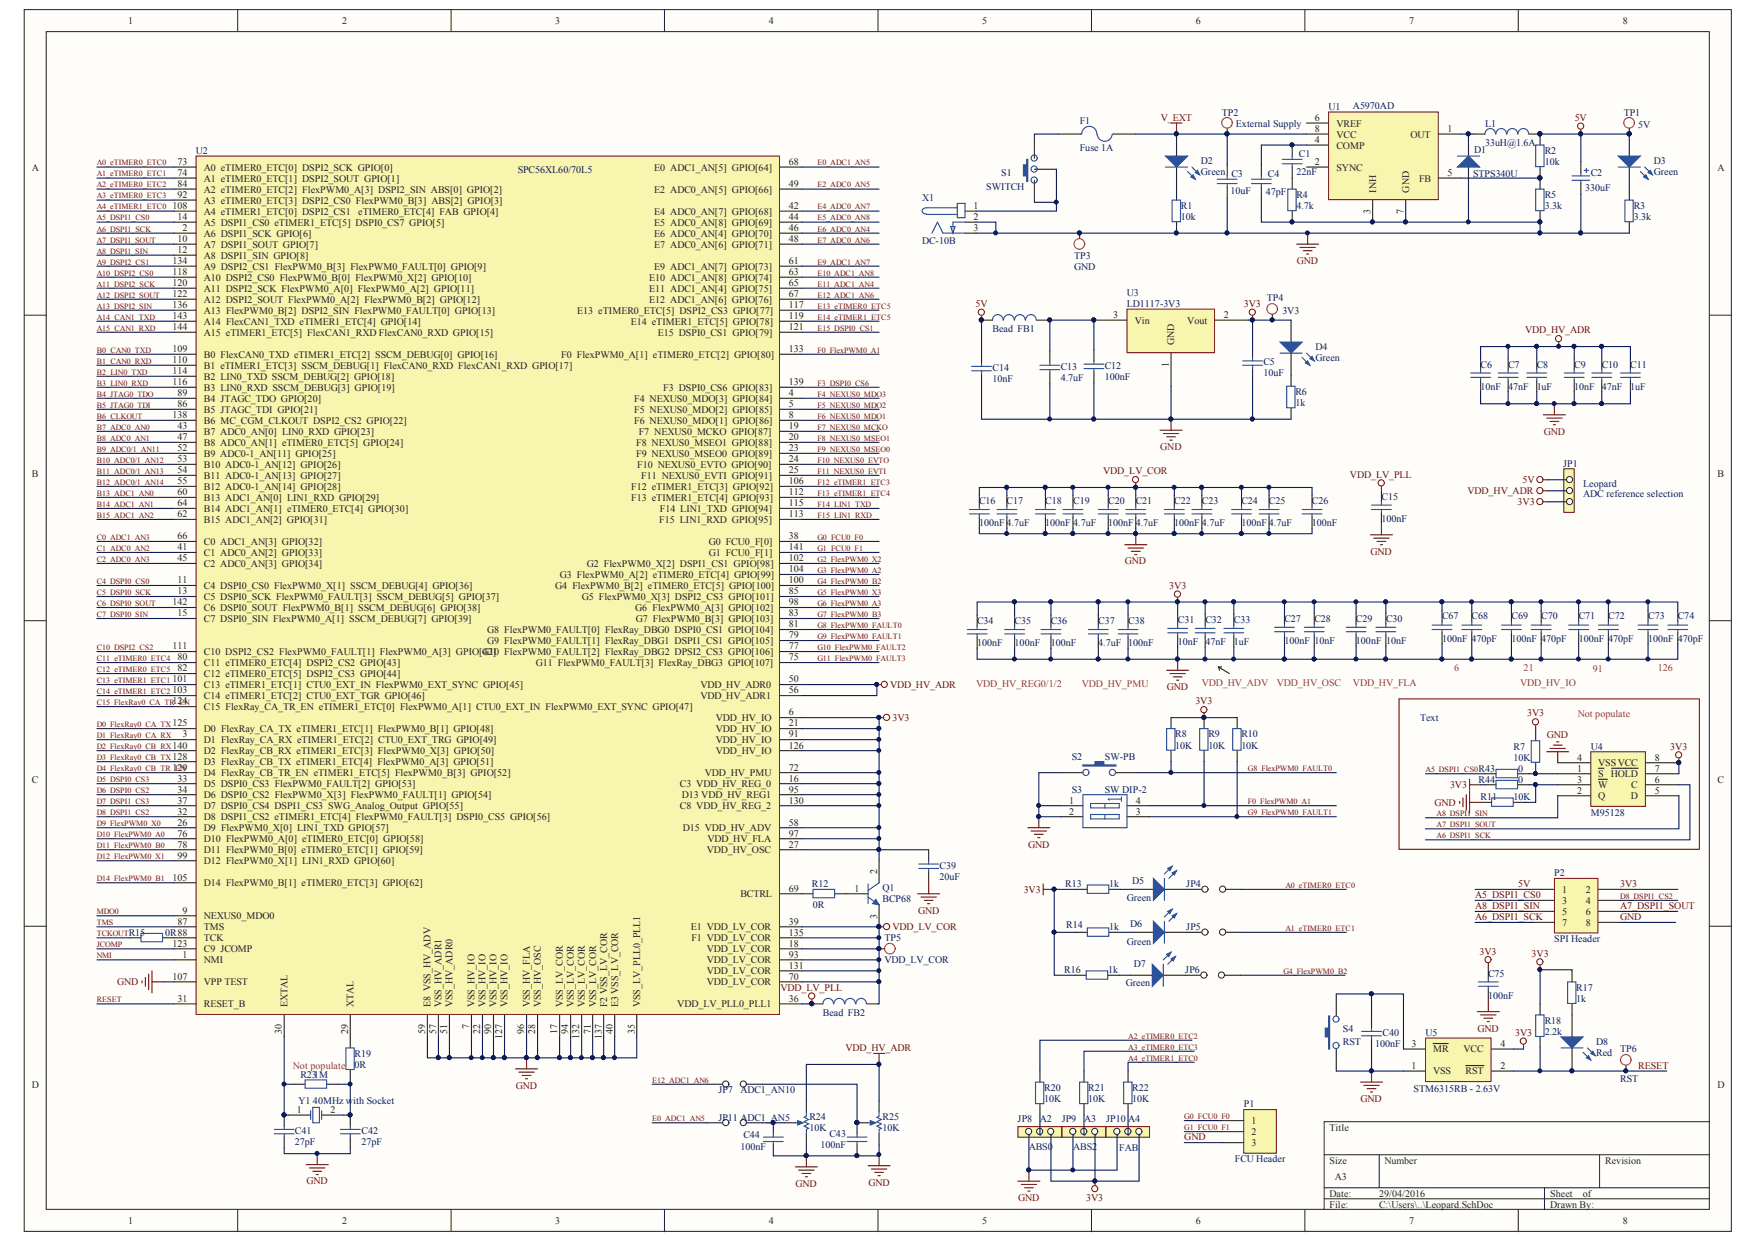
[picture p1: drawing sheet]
<svg xmlns="http://www.w3.org/2000/svg" width="297mm" height="210mm" viewBox="0 0 297 210" stroke-linecap="round" stroke-linejoin="round" font-family="sans-serif">
<defs><g id="words">
<g font-size="1.7" fill="#231f20">
<text x="21.7" y="4.1">1</text>
<text x="57.8" y="4.1">2</text>
<text x="93.8" y="4.1">3</text>
<text x="129.9" y="4.1">4</text>
<text x="165.9" y="4.1">5</text>
<text x="202.1" y="4.1">6</text>
<text x="238.1" y="4.1">7</text>
<text x="274.2" y="4.1">8</text>
<text x="222.2" y="20.4">6</text>
<text x="222.2" y="22.3">8</text>
<text x="225.8" y="21.4">VREF</text>
<text x="225.8" y="23.2">VCC</text>
<text x="238.3" y="23.2">OUT</text>
<text x="244.6" y="22.3">1</text>
<text x="5.4" y="28.9">A</text>
<text x="30" y="27.9">73</text>
<text x="30" y="29.7">74</text>
<text x="34.4" y="28.8">A0 eTIMER0_ETC[0] DSPI2_SCK GPIO[0]</text>
<text x="110.6" y="28.8">E0 ADC1_AN[5] GPIO[64]</text>
<text x="133.3" y="27.9">68</text>
<text x="222.2" y="27.9">2</text>
<text x="222.2" y="24.2">4</text>
<text x="225.8" y="28.8">SYNC</text>
<text x="225.8" y="25.1">COMP</text>
<text x="244.6" y="29.7">5</text>
<text x="290.2" y="28.9">A</text>
<text x="29.1" y="35.3">108</text>
<text x="30" y="33.5">92</text>
<text x="30" y="31.6">84</text>
<text x="34.4" y="30.7">A1 eTIMER0_ETC[1] DSPI2_SOUT GPIO[1]</text>
<text x="34.4" y="32.5">A2 eTIMER0_ETC[2] FlexPWM0_A[3] DSPI2_SIN ABS[0] GPIO[2]</text>
<text x="34.4" y="34.4">A3 eTIMER0_ETC[3] DSPI2_CS0 FlexPWM0_B[3] ABS[2] GPIO[3]</text>
<text x="110.6" y="32.5">E2 ADC0_AN[5] GPIO[66]</text>
<text x="133.3" y="31.6">49</text>
<text x="133.3" y="35.3">42</text>
<text x="164.5" y="35.3">1</text>
<text x="232.5" y="32.5" transform="rotate(-90 232.5 32.5)">INH</text>
<text x="238.1" y="32.5" transform="rotate(-90 238.1 32.5)">GND</text>
<text x="239.8" y="30.7">FB</text>
<text x="30" y="37.2">14</text>
<text x="30" y="40.9">10</text>
<text x="30.8" y="39">2</text>
<text x="34.4" y="36.2">A4 eTIMER1_ETC[0] DSPI2_CS1</text>
<text x="34.4" y="38.1">A5 DSPI1_CS0 eTIMER1_ETC[5] DSPI0_CS7 GPIO[5]</text>
<text x="34.4" y="40">A6 DSPI1_SCK GPIO[6]</text>
<text x="34.4" y="41.8">A7 DSPI1_SOUT GPIO[7]</text>
<text x="60.5" y="36.2">eTIMER0_ETC[4] FAB GPIO[4]</text>
<text x="110.6" y="36.2">E4 ADC0_AN[7] GPIO[68]</text>
<text x="110.6" y="38.1">E5 ADC0_AN[8] GPIO[69]</text>
<text x="110.6" y="40">E6 ADC0_AN[4] GPIO[70]</text>
<text x="110.6" y="41.8">E7 ADC0_AN[6] GPIO[71]</text>
<text x="133.3" y="37.2">44</text>
<text x="133.3" y="39">46</text>
<text x="133.3" y="40.9">48</text>
<text x="164.5" y="39">3</text>
<text x="164.5" y="37.2">2</text>
<text x="231.6" y="36.1" transform="rotate(-90 231.6 36.1)">3</text>
<text x="237.1" y="36.1" transform="rotate(-90 237.1 36.1)">7</text>
<text x="29.1" y="46.5">118</text>
<text x="29.1" y="44.6">134</text>
<text x="30" y="42.8">12</text>
<text x="34.4" y="43.7">A8 DSPI1_SIN GPIO[8]</text>
<text x="34.4" y="45.5">A9 DSPI2_CS1 FlexPWM0_B[3] FlexPWM0_FAULT[0] GPIO[9]</text>
<text x="34.4" y="47.4">A10 DSPI2_CS0 FlexPWM0_B[0] FlexPWM0_X[2] GPIO[10]</text>
<text x="109.7" y="47.4">E10 ADC1_AN[8] GPIO[74]</text>
<text x="110.6" y="45.5">E9 ADC1_AN[7] GPIO[73]</text>
<text x="133.3" y="44.6">61</text>
<text x="133.3" y="46.5">63</text>
<text x="29.1" y="48.3">120</text>
<text x="29.1" y="52">136</text>
<text x="29.1" y="53.9">143</text>
<text x="29.1" y="50.2">122</text>
<text x="34.4" y="49.3">A11 DSPI2_SCK FlexPWM0_A[0] FlexPWM0_A[2] GPIO[11]</text>
<text x="34.4" y="51.1">A12 DSPI2_SOUT FlexPWM0_A[2] FlexPWM0_B[2] GPIO[12]</text>
<text x="34.4" y="53">A13 FlexPWM0_B[2] DSPI2_SIN FlexPWM0_FAULT[0] GPIO[13]</text>
<text x="97.5" y="53">E13 eTIMER0_ETC[5] DSPI2_CS3 GPIO[77]</text>
<text x="109.7" y="49.3">E11 ADC1_AN[4] GPIO[75]</text>
<text x="109.7" y="51.1">E12 ADC1_AN[6] GPIO[76]</text>
<text x="133.3" y="53.9">119</text>
<text x="133.3" y="52">117</text>
<text x="133.3" y="48.3">65</text>
<text x="133.3" y="50.2">67</text>
<text x="188.1" y="53.7">3</text>
<text x="206.8" y="53.7">2</text>
<text x="29.1" y="59.5">109</text>
<text x="29.1" y="55.8">144</text>
<text x="34.4" y="54.8">A14 FlexCAN1_TXD eTIMER1_ETC[4] GPIO[14]</text>
<text x="34.4" y="56.7">A15 eTIMER1_ETC[5] FlexCAN1_RXD FlexCAN0_RXD GPIO[15]</text>
<text x="106.6" y="54.8">E14 eTIMER1_ETC[5] GPIO[78]</text>
<text x="111.1" y="56.7">E15 DSPI0_CS1 GPIO[79]</text>
<text x="133.3" y="55.8">121</text>
<text x="133.3" y="59.5">133</text>
<text x="191.7" y="54.7">Vin</text>
<text x="198.4" y="58.3" transform="rotate(-90 198.4 58.3)">GND</text>
<text x="200.6" y="54.7">Vout</text>
<text x="29.1" y="63.2">114</text>
<text x="29.1" y="65.1">116</text>
<text x="29.1" y="61.3">110</text>
<text x="34.4" y="60.4">B0 FlexCAN0_TXD eTIMER1_ETC[2] SSCM_DEBUG[0] GPIO[16]</text>
<text x="34.4" y="62.3">B1 eTIMER1_ETC[3] SSCM_DEBUG[1] FlexCAN0_RXD FlexCAN1_RXD GPIO[17]</text>
<text x="34.4" y="64.1">B2 LIN0_TXD SSCM_DEBUG[2] GPIO[18]</text>
<text x="34.4" y="66">B3 LIN0_RXD SSCM_DEBUG[3] GPIO[19]</text>
<text x="94.8" y="60.4">F0 FlexPWM0_A[1] eTIMER0_ETC[2] GPIO[80]</text>
<text x="112.1" y="66">F3 DSPI0_CS6 GPIO[83]</text>
<text x="133.3" y="65.1">139</text>
<text x="197.5" y="61.9" transform="rotate(-90 197.5 61.9)">1</text>
<text x="29.1" y="70.6">138</text>
<text x="30" y="66.9">89</text>
<text x="30" y="68.8">86</text>
<text x="34.4" y="67.8">B4 JTAGC_TDO GPIO[20]</text>
<text x="34.4" y="69.7">B5 JTAGC_TDI GPIO[21]</text>
<text x="34.4" y="71.6">B6 MC_CGM_CLKOUT DSPI2_CS2 GPIO[22]</text>
<text x="107.2" y="67.8">F4 NEXUS0_MDO[3] GPIO[84]</text>
<text x="107.2" y="69.7">F5 NEXUS0_MDO[2] GPIO[85]</text>
<text x="107.2" y="71.6">F6 NEXUS0_MDO[1] GPIO[86]</text>
<text x="133.3" y="66.9">4</text>
<text x="133.3" y="68.8">5</text>
<text x="133.3" y="70.6">8</text>
<text x="30" y="72.5">43</text>
<text x="30" y="74.4">47</text>
<text x="30" y="76.2">52</text>
<text x="34.4" y="73.4">B7 ADC0_AN[0] LIN0_RXD GPIO[23]</text>
<text x="34.4" y="75.3">B8 ADC0_AN[1] eTIMER0_ETC[5] GPIO[24]</text>
<text x="34.4" y="77.1">B9 ADC0-1_AN[11] GPIO[25]</text>
<text x="107.5" y="75.3">F8 NEXUS0_MSEO1 GPIO[88]</text>
<text x="107.5" y="77.1">F9 NEXUS0_MSEO0 GPIO[89]</text>
<text x="107.9" y="73.4">F7 NEXUS0_MCKO GPIO[87]</text>
<text x="133.3" y="72.5">19</text>
<text x="133.3" y="74.4">20</text>
<text x="133.3" y="76.2">23</text>
<text x="5.4" y="80.5">B</text>
<text x="30" y="78.1">53</text>
<text x="30" y="79.9">54</text>
<text x="30" y="81.8">55</text>
<text x="30" y="83.6">60</text>
<text x="34.4" y="79">B10 ADC0-1_AN[12] GPIO[26]</text>
<text x="34.4" y="80.9">B11 ADC0-1_AN[13] GPIO[27]</text>
<text x="34.4" y="82.7">B12 ADC0-1_AN[14] GPIO[28]</text>
<text x="106.7" y="82.7">F12 eTIMER1_ETC[3] GPIO[92]</text>
<text x="107.7" y="79">F10 NEXUS0_EVTO GPIO[90]</text>
<text x="108.4" y="80.9">F11 NEXUS0_EVTI GPIO[91]</text>
<text x="133.3" y="81.8">106</text>
<text x="133.3" y="83.6">112</text>
<text x="133.3" y="79.9">25</text>
<text x="133.3" y="78.1">24</text>
<text x="290.2" y="80.5">B</text>
<text x="30" y="85.5">64</text>
<text x="30" y="87.4">62</text>
<text x="34.4" y="84.6">B13 ADC1_AN[0] LIN1_RXD GPIO[29]</text>
<text x="34.4" y="86.4">B14 ADC1_AN[1] eTIMER0_ETC[4] GPIO[30]</text>
<text x="34.4" y="88.3">B15 ADC1_AN[2] GPIO[31]</text>
<text x="106.7" y="84.6">F13 eTIMER1_ETC[4] GPIO[93]</text>
<text x="111.4" y="88.3">F15 LIN1_RXD GPIO[95]</text>
<text x="111.5" y="86.4">F14 LIN1_TXD GPIO[94]</text>
<text x="133.3" y="85.5">115</text>
<text x="133.3" y="87.4">113</text>
<text x="30" y="91.1">66</text>
<text x="30" y="92.9">41</text>
<text x="30" y="94.8">45</text>
<text x="34.4" y="92">C0 ADC1_AN[3] GPIO[32]</text>
<text x="34.4" y="93.9">C1 ADC0_AN[2] GPIO[33]</text>
<text x="34.4" y="95.7">C2 ADC0_AN[3] GPIO[34]</text>
<text x="99.1" y="95.7">G2 FlexPWM0_X[2] DSPI1_CS1 GPIO[98]</text>
<text x="119.8" y="92">G0 FCU0_F[0]</text>
<text x="119.8" y="93.9">G1 FCU0_F[1]</text>
<text x="133.3" y="91.1">38</text>
<text x="133.3" y="92.9">141</text>
<text x="133.3" y="94.8">102</text>
<text x="30" y="98.5">11</text>
<text x="30" y="100.4">13</text>
<text x="34.4" y="99.4">C4 DSPI0_CS0 FlexPWM0_X[1] SSCM_DEBUG[4] GPIO[36]</text>
<text x="34.4" y="101.3">C5 DSPI0_SCK FlexPWM0_FAULT[3] SSCM_DEBUG[5] GPIO[37]</text>
<text x="93.8" y="99.4">G4 FlexPWM0_B[2] eTIMER0_ETC[5] GPIO[100]</text>
<text x="94.6" y="97.6">G3 FlexPWM0_A[2] eTIMER0_ETC[4] GPIO[99]</text>
<text x="98.3" y="101.3">G5 FlexPWM0_X[3] DSPI2_CS3 GPIO[101]</text>
<text x="133.3" y="98.5">100</text>
<text x="133.3" y="100.4">85</text>
<text x="133.3" y="96.7">104</text>
<text x="29.1" y="102.2">142</text>
<text x="30" y="104.1">15</text>
<text x="34.4" y="103.2">C6 DSPI0_SOUT FlexPWM0_B[1] SSCM_DEBUG[6] GPIO[38]</text>
<text x="34.4" y="105">C7 DSPI0_SIN FlexPWM0_A[1] SSCM_DEBUG[7] GPIO[39]</text>
<text x="82.3" y="106.9">G8 FlexPWM0_FAULT[0] FlexRay_DBG0 DSPI0_CS1 GPIO[104]</text>
<text x="107.3" y="103.2">G6 FlexPWM0_A[3] GPIO[102]</text>
<text x="107.4" y="105">G7 FlexPWM0_B[3] GPIO[103]</text>
<text x="133.3" y="106">81</text>
<text x="133.3" y="107.8">79</text>
<text x="133.3" y="104.1">83</text>
<text x="133.3" y="102.2">98</text>
<text x="29.1" y="109.7">111</text>
<text x="30" y="111.5">80</text>
<text x="30" y="113.4">82</text>
<text x="34.4" y="110.6">C10 DSPI2_CS2 FlexPWM0_FAULT[1] FlexPWM0_A[3] GPIO[42]</text>
<text x="34.4" y="112.5">C11 eTIMER0_ETC[4] DSPI2_CS2 GPIO[43]</text>
<text x="81.5" y="110.6">G10 FlexPWM0_FAULT[2] FlexRay_DBG2 DPSI2_CS3 GPIO[106]</text>
<text x="82.3" y="108.7">G9 FlexPWM0_FAULT[1] FlexRay_DBG1 DSPI1_CS1 GPIO[105]</text>
<text x="90.5" y="112.5">G11 FlexPWM0_FAULT[3] FlexRay_DBG3 GPIO[107]</text>
<text x="133.3" y="109.7">77</text>
<text x="133.3" y="111.5">75</text>
<text x="29.1" y="119">124</text>
<text x="29.1" y="117.1">103</text>
<text x="29.1" y="115.2">101</text>
<text x="34.4" y="114.3">C12 eTIMER0_ETC[5] DSPI2_CS3 GPIO[44]</text>
<text x="34.4" y="116.2">C13 eTIMER1_ETC[1] CTU0_EXT_IN FlexPWM0_EXT_SYNC GPIO[45]</text>
<text x="34.4" y="118">C14 eTIMER1_ETC[2] CTU0_EXT_TGR GPIO[46]</text>
<text x="34.4" y="119.9">C15 FlexRay_CA_TR_EN eTIMER1_ETC[0] FlexPWM0_A[1] CTU0_EXT_IN FlexPWM0_EXT_SYNC GPIO[47]</text>
<text x="118.3" y="116.2">VDD_HV_ADR0</text>
<text x="118.3" y="118">VDD_HV_ADR1</text>
<text x="133.3" y="115.2">50</text>
<text x="133.3" y="117.1">56</text>
<text x="29.1" y="122.7">125</text>
<text x="30.8" y="124.5">3</text>
<text x="34.4" y="123.6">D0 FlexRay_CA_TX eTIMER1_ETC[1] FlexPWM0_B[1] GPIO[48]</text>
<text x="34.4" y="125.5">D1 FlexRay_CA_RX eTIMER1_ETC[2] CTU0_EXT_TRG GPIO[49]</text>
<text x="121" y="121.8">VDD_HV_IO</text>
<text x="121" y="123.6">VDD_HV_IO</text>
<text x="121" y="125.5">VDD_HV_IO</text>
<text x="133.3" y="120.8">6</text>
<text x="133.3" y="122.7">21</text>
<text x="133.3" y="124.5">91</text>
<text x="29.1" y="130.1">129</text>
<text x="29.1" y="126.4">140</text>
<text x="29.1" y="128.3">128</text>
<text x="30" y="132">33</text>
<text x="34.4" y="127.3">D2 FlexRay_CB_RX eTIMER1_ETC[3] FlexPWM0_X[3] GPIO[50]</text>
<text x="34.4" y="129.2">D3 FlexRay_CB_TX eTIMER1_ETC[4] FlexPWM0_A[3] GPIO[51]</text>
<text x="34.4" y="131">D4 FlexRay_CB_TR_EN eTIMER1_ETC[5] FlexPWM0_B[3] GPIO[52]</text>
<text x="119.1" y="131">VDD_HV_PMU</text>
<text x="121" y="127.3">VDD_HV_IO</text>
<text x="133.3" y="132">16</text>
<text x="133.3" y="126.4">126</text>
<text x="133.3" y="130.1">72</text>
<text x="266.5" y="128.4">4</text>
<text x="266.5" y="130.3">1</text>
<text x="270" y="129.4">VSSVCC</text>
<text x="270" y="131.2">S HOLD</text>
<text x="279.6" y="128.4">8</text>
<text x="279.6" y="130.3">7</text>
<text x="5.4" y="132.1">C</text>
<text x="30" y="137.6">32</text>
<text x="30" y="133.8">34</text>
<text x="30" y="135.7">37</text>
<text x="34.4" y="132.9">D5 DSPI0_CS3 FlexPWM0_FAULT[2] GPIO[53]</text>
<text x="34.4" y="134.8">D6 DSPI0_CS2 FlexPWM0_X[3] FlexPWM0_FAULT[1] GPIO[54]</text>
<text x="34.4" y="136.6">D7 DSPI0_CS4 DSPI1_CS3 SWG_Analog_Output GPIO[55]</text>
<text x="114.9" y="132.9">C3 VDD_HV_REG_0</text>
<text x="114.9" y="136.6">C8 VDD_HV_REG_2</text>
<text x="115.2" y="134.8">D13 VDD_HV_REG1</text>
<text x="133.3" y="133.8">95</text>
<text x="133.3" y="135.7">130</text>
<text x="180.7" y="135.7">1</text>
<text x="180.7" y="137.6">2</text>
<text x="191.9" y="135.7">4</text>
<text x="191.9" y="137.6">3</text>
<text x="266.5" y="132.1">3</text>
<text x="266.5" y="134">2</text>
<text x="270" y="133.1">W</text>
<text x="270" y="134.9">Q</text>
<text x="275.5" y="134.9">D</text>
<text x="275.6" y="133.1">C</text>
<text x="279.6" y="134">5</text>
<text x="279.6" y="132.1">6</text>
<text x="290.2" y="132.1">C</text>
<text x="30" y="139.4">26</text>
<text x="30" y="141.3">76</text>
<text x="30" y="143.1">78</text>
<text x="34.4" y="138.5">D8 DSPI1_CS2 eTIMER1_ETC[4] FlexPWM0_FAULT[3] DSPI0_CS5 GPIO[56]</text>
<text x="34.4" y="140.3">D9 FlexPWM0_X[0] LIN1_TXD GPIO[57]</text>
<text x="34.4" y="142.2">D10 FlexPWM0_A[0] eTIMER0_ETC[0] GPIO[58]</text>
<text x="115.4" y="140.3">D15 VDD_HV_ADV</text>
<text x="119.5" y="142.2">VDD_HV_FLA</text>
<text x="133.3" y="139.4">58</text>
<text x="133.3" y="141.3">97</text>
<text x="133.3" y="143.1">27</text>
<text x="29.1" y="148.7">105</text>
<text x="30" y="145">99</text>
<text x="34.4" y="144.1">D11 FlexPWM0_B[0] eTIMER0_ETC[1] GPIO[59]</text>
<text x="34.4" y="145.9">D12 FlexPWM0_X[1] LIN1_RXD GPIO[60]</text>
<text x="34.4" y="149.6">D14 FlexPWM0_B[1] eTIMER0_ETC[3] GPIO[62]</text>
<text x="119.4" y="144.1">VDD_HV_OSC</text>
<text x="148.2" y="147.6" transform="rotate(-90 148.2 147.6)">2</text>
<text x="30.8" y="154.3">9</text>
<text x="34.4" y="155.2">NEXUS0_MDO0</text>
<text x="125.1" y="151.5">BCTRL</text>
<text x="133.3" y="150.6">69</text>
<text x="144.4" y="150.6">1</text>
<text x="148.2" y="155.1" transform="rotate(-90 148.2 155.1)">3</text>
<text x="264" y="150.7">1</text>
<text x="264" y="152.6">3</text>
<text x="264" y="154.4">5</text>
<text x="267.9" y="150.7">2</text>
<text x="267.9" y="152.6">4</text>
<text x="267.9" y="154.4">6</text>
<text x="29.1" y="159.9">123</text>
<text x="30" y="156.1">87</text>
<text x="30.8" y="161.7">1</text>
<text x="34.4" y="160.8">C9 JCOMP</text>
<text x="34.4" y="157.1">TMS</text>
<text x="34.4" y="158.9">TCK</text>
<text x="116.7" y="157.1">E1 VDD_LV_COR</text>
<text x="116.8" y="158.9">F1 VDD_LV_COR</text>
<text x="119.4" y="160.8">VDD_LV_COR</text>
<text x="133.3" y="159.9">18</text>
<text x="133.3" y="161.7">93</text>
<text x="133.3" y="158">135</text>
<text x="133.3" y="156.1">39</text>
<text x="264" y="156.3">7</text>
<text x="267.9" y="156.3">8</text>
<text x="29.1" y="165.4">107</text>
<text x="34.4" y="162.6">NMI</text>
<text x="34.4" y="166.4">VPP TEST</text>
<text x="119.4" y="162.6">VDD_LV_COR</text>
<text x="119.4" y="164.5">VDD_LV_COR</text>
<text x="119.4" y="166.4">VDD_LV_COR</text>
<text x="133.3" y="163.6">131</text>
<text x="133.3" y="165.4">70</text>
<text x="30" y="169.1">31</text>
<text x="34.4" y="170.1">RESET_B</text>
<text x="48.6" y="170.1" transform="rotate(-90 48.6 170.1)">EXTAL</text>
<text x="59.7" y="170.1" transform="rotate(-90 59.7 170.1)">XTAL</text>
<text x="72.8" y="170.1" transform="rotate(-90 72.8 170.1)">E8 VSS_HV_ADV</text>
<text x="74.6" y="170.1" transform="rotate(-90 74.6 170.1)">VSS_HV_ADR1</text>
<text x="76.5" y="170.1" transform="rotate(-90 76.5 170.1)">VSS_HV_ADR0</text>
<text x="79.3" y="173.7" transform="rotate(-90 79.3 173.7)">7</text>
<text x="80.2" y="170.1" transform="rotate(-90 80.2 170.1)">VSS_HV_IO</text>
<text x="82.1" y="170.1" transform="rotate(-90 82.1 170.1)">VSS_HV_IO</text>
<text x="83.9" y="170.1" transform="rotate(-90 83.9 170.1)">VSS_HV_IO</text>
<text x="85.8" y="170.1" transform="rotate(-90 85.8 170.1)">VSS_HV_IO</text>
<text x="89.5" y="170.1" transform="rotate(-90 89.5 170.1)">VSS_HV_FLA</text>
<text x="91.4" y="170.1" transform="rotate(-90 91.4 170.1)">VSS_HV_OSC</text>
<text x="95.1" y="170.1" transform="rotate(-90 95.1 170.1)">VSS_LV_COR</text>
<text x="96.9" y="170.1" transform="rotate(-90 96.9 170.1)">VSS_LV_COR</text>
<text x="98.8" y="170.1" transform="rotate(-90 98.8 170.1)">VSS_LV_COR</text>
<text x="100.7" y="170.1" transform="rotate(-90 100.7 170.1)">VSS_LV_COR</text>
<text x="102.6" y="170.1" transform="rotate(-90 102.6 170.1)">F2 VSS_LV_COR</text>
<text x="104.5" y="170.1" transform="rotate(-90 104.5 170.1)">E3 VSS_LV_COR</text>
<text x="108.2" y="170.1" transform="rotate(-90 108.2 170.1)">VSS_LV_PLL0_PLL1</text>
<text x="114.4" y="170.1">VDD_LV_PLL0_PLL1</text>
<text x="133.3" y="169.1">36</text>
<text x="47.6" y="174.6" transform="rotate(-90 47.6 174.6)">30</text>
<text x="58.8" y="174.6" transform="rotate(-90 58.8 174.6)">29</text>
<text x="71.8" y="174.6" transform="rotate(-90 71.8 174.6)">59</text>
<text x="73.7" y="174.6" transform="rotate(-90 73.7 174.6)">57</text>
<text x="75.5" y="174.6" transform="rotate(-90 75.5 174.6)">51</text>
<text x="81.1" y="174.6" transform="rotate(-90 81.1 174.6)">22</text>
<text x="83" y="174.6" transform="rotate(-90 83 174.6)">90</text>
<text x="84.8" y="175.4" transform="rotate(-90 84.8 175.4)">127</text>
<text x="88.6" y="174.6" transform="rotate(-90 88.6 174.6)">96</text>
<text x="90.4" y="174.6" transform="rotate(-90 90.4 174.6)">28</text>
<text x="94.1" y="174.6" transform="rotate(-90 94.1 174.6)">17</text>
<text x="96" y="174.6" transform="rotate(-90 96 174.6)">94</text>
<text x="97.9" y="175.4" transform="rotate(-90 97.9 175.4)">132</text>
<text x="99.8" y="174.6" transform="rotate(-90 99.8 174.6)">71</text>
<text x="101.7" y="175.4" transform="rotate(-90 101.7 175.4)">137</text>
<text x="103.5" y="174.6" transform="rotate(-90 103.5 174.6)">40</text>
<text x="107.3" y="174.6" transform="rotate(-90 107.3 174.6)">35</text>
<text x="238.5" y="176.8">3</text>
<text x="242.1" y="177.7">MR</text>
<text x="247.3" y="177.7">VCC</text>
<text x="253.6" y="176.8">4</text>
<text x="5.4" y="183.7">D</text>
<text x="238.5" y="180.5">1</text>
<text x="242.1" y="181.4">VSS</text>
<text x="247.6" y="181.4">RST</text>
<text x="253.6" y="180.5">2</text>
<text x="290.2" y="183.7">D</text>
<text x="50.2" y="187.9">1</text>
<text x="55.8" y="187.9">2</text>
<text x="211.4" y="189.8">1</text>
<text x="211.4" y="191.6">2</text>
<text x="224.6" y="190.9">Title</text>
<text x="211.4" y="193.5">3</text>
<text x="224.6" y="196.5">Size</text>
<text x="233.9" y="196.5">Number</text>
<text x="271.2" y="196.5">Revision</text>
<text x="224.6" y="202.1">Date:</text>
<text x="224.6" y="204">File:</text>
<text x="225.6" y="199.3">A3</text>
<text x="233" y="202.1">29/04/2016</text>
<text x="233" y="204">C:\Users\..\Leopard.SchDoc</text>
<text x="261.9" y="202.1">Sheet</text>
<text x="261.9" y="204">Drawn By:</text>
<text x="267.5" y="202.1">of</text>
<text x="21.7" y="206.7">1</text>
<text x="57.8" y="206.7">2</text>
<text x="93.8" y="206.7">3</text>
<text x="129.9" y="206.7">4</text>
<text x="165.9" y="206.7">5</text>
<text x="202.1" y="206.7">6</text>
<text x="238.1" y="206.7">7</text>
<text x="274.2" y="206.7">8</text>
</g>
<g font-size="1.7" fill="#0c1c5b">
<text x="182.4" y="21">F1</text>
<text x="206.5" y="19.5">TP2</text>
<text x="208.8" y="21.4">External Supply</text>
<text x="224.5" y="18.6">U1</text>
<text x="228.6" y="18.3">A5970AD</text>
<text x="250.9" y="21.4">L1</text>
<text x="274.4" y="19.5">TP1</text>
<text x="276.8" y="21.5">5V</text>
<text x="33.1" y="26">U2</text>
<text x="87.5" y="29.2">SPC56XL60/70L5</text>
<text x="169.2" y="29.7">S1</text>
<text x="182.4" y="25.4">Fuse 1A</text>
<text x="202.9" y="27.6">D2</text>
<text x="202.9" y="29.5">Green C3</text>
<text x="214.2" y="29.9">C4</text>
<text x="219.1" y="29.5">22nF</text>
<text x="219.5" y="26.5">C1</text>
<text x="248.9" y="29.9">STPS340U</text>
<text x="249.1" y="25.8">D1</text>
<text x="250.9" y="24.7">33uH@1.6A</text>
<text x="261" y="26">R2</text>
<text x="261" y="27.9">10k</text>
<text x="268.8" y="29.7">C2</text>
<text x="279.4" y="27.6">D3</text>
<text x="279.4" y="29.5">Green</text>
<text x="155.8" y="34">X1</text>
<text x="166.6" y="32.1">SWITCH</text>
<text x="199.5" y="35.3">R1</text>
<text x="207.9" y="32.7">10uF</text>
<text x="213.9" y="32.9">47pF</text>
<text x="219.1" y="33.5">R4</text>
<text x="219.1" y="35.3">4.7k</text>
<text x="261" y="33.5">R5</text>
<text x="261" y="35.3">3.3k</text>
<text x="267.8" y="32.3">330uF</text>
<text x="276" y="35.3">R3</text>
<text x="155.8" y="41.2">DC-10B</text>
<text x="199.5" y="37.2">10k</text>
<text x="276" y="37.2">3.3k</text>
<text x="181.5" y="43.7">TP3</text>
<text x="181.5" y="45.5">GND</text>
<text x="190.4" y="49.9">U3</text>
<text x="190.4" y="51.8">LD1117-3V3</text>
<text x="214.1" y="50.9">TP4</text>
<text x="216.7" y="53">3V3</text>
<text x="167.7" y="56.1">Bead FB1</text>
<text x="222.3" y="59.1">D4</text>
<text x="167.7" y="62.6">C14</text>
<text x="167.7" y="64.5">10nF</text>
<text x="179.2" y="62.4">C13</text>
<text x="179.2" y="64.3">4.7uF</text>
<text x="186.7" y="62.3">C12</text>
<text x="186.7" y="64.1">100nF</text>
<text x="213.5" y="61.7">C5</text>
<text x="213.5" y="63.5">10uF</text>
<text x="222.3" y="60.9">Green</text>
<text x="250.2" y="62.1">C6</text>
<text x="250.2" y="65.8">10nF 47nF</text>
<text x="254.8" y="62.1">C7</text>
<text x="259.6" y="62.1">C8</text>
<text x="259.6" y="65.8">1uF</text>
<text x="266" y="62.1">C9</text>
<text x="266" y="65.8">10nF 47nF</text>
<text x="270.6" y="62.1">C10</text>
<text x="275.5" y="62.1">C11</text>
<text x="275.5" y="65.8">1uF</text>
<text x="218.9" y="66.7">R6</text>
<text x="218.9" y="68.6">1k</text>
<text x="264.1" y="78.8">JP1</text>
<text x="267.5" y="84">ADC reference selection</text>
<text x="267.5" y="82.3">Leopard</text>
<text x="165.4" y="85.1">C16</text>
<text x="165.4" y="88.8">100nF 4.7uF</text>
<text x="170.1" y="85.1">C17</text>
<text x="176.6" y="85.1">C18</text>
<text x="176.6" y="88.8">100nF 4.7uF</text>
<text x="181.3" y="85.1">C19</text>
<text x="187.3" y="85.1">C20</text>
<text x="187.3" y="88.8">100nF 4.7uF</text>
<text x="191.9" y="85.1">C21</text>
<text x="198.4" y="85.1">C22</text>
<text x="198.4" y="88.8">100nF 4.7uF</text>
<text x="203.1" y="85.1">C23</text>
<text x="209.7" y="85.1">C24</text>
<text x="209.7" y="88.8">100nF 4.7uF</text>
<text x="214.4" y="85.1">C25</text>
<text x="221.7" y="85.1">C26</text>
<text x="221.7" y="88.8">100nF</text>
<text x="233.4" y="84.4">C15</text>
<text x="233.4" y="88.1">100nF</text>
<text x="165.1" y="105.4">C34</text>
<text x="171.4" y="105.4">C35</text>
<text x="177.5" y="105.4">C36</text>
<text x="185.6" y="105.4">C37</text>
<text x="190.6" y="105.4">C38</text>
<text x="199" y="105.2">C31</text>
<text x="203.7" y="105.2">C32</text>
<text x="208.5" y="105.2">C33</text>
<text x="217" y="105">C27</text>
<text x="222.1" y="105">C28</text>
<text x="229.1" y="105">C29</text>
<text x="234.2" y="105">C30</text>
<text x="243.7" y="104.6">C67</text>
<text x="248.6" y="104.6">C68</text>
<text x="255.4" y="104.6">C69</text>
<text x="260.4" y="104.6">C70</text>
<text x="266.7" y="104.6">C71</text>
<text x="271.7" y="104.6">C72</text>
<text x="278.5" y="104.6">C73</text>
<text x="283.5" y="104.6">C74</text>
<text x="165.1" y="109.1">100nF</text>
<text x="171.4" y="109.1">100nF</text>
<text x="177.5" y="109.1">100nF</text>
<text x="185.6" y="109.1">4.7uF 100nF</text>
<text x="199" y="108.9">10nF 47nF</text>
<text x="208.5" y="108.9">1uF</text>
<text x="217" y="108.7">100nF 10nF</text>
<text x="229.1" y="108.7">100nF 10nF</text>
<text x="243.7" y="108.4">100nF 470pF</text>
<text x="255.4" y="108.4">100nF 470pF</text>
<text x="266.7" y="108.4">100nF 470pF</text>
<text x="278.5" y="108.4">100nF 470pF</text>
<text x="198.6" y="124.5">R8</text>
<text x="204.2" y="124.5">R9</text>
<text x="209.7" y="124.5">R10</text>
<text x="239.9" y="121.8">Text</text>
<text x="181.1" y="128.3">S2</text>
<text x="186.7" y="128.3">SW-PB</text>
<text x="198.6" y="126.4">10K</text>
<text x="204.2" y="126.4">10K</text>
<text x="209.7" y="126.4">10K</text>
<text x="249.8" y="130.3">R43</text>
<text x="255.8" y="126.6">R7</text>
<text x="255.8" y="128.4">10K</text>
<text x="256.5" y="130.3">0</text>
<text x="268.8" y="126.6">U4</text>
<text x="181.1" y="133.8">S3</text>
<text x="186.7" y="133.8">SW DIP-2</text>
<text x="249.8" y="132.1">R44</text>
<text x="250.2" y="135.1">R11</text>
<text x="255.8" y="135.1">10K</text>
<text x="256.5" y="132.1">0</text>
<text x="268.8" y="137.7">M95128</text>
<text x="137.2" y="149.8">R12</text>
<text x="158.8" y="146.7">C39</text>
<text x="158.8" y="148.5">20uF</text>
<text x="180" y="149.8">R13</text>
<text x="187.4" y="149.8">1k</text>
<text x="191.3" y="149.3">D5</text>
<text x="200.4" y="149.8">JP4</text>
<text x="262.6" y="147.9">P2</text>
<text x="137.4" y="153.3">0R</text>
<text x="149.1" y="150.4">Q1</text>
<text x="149.1" y="152.3">BCP68</text>
<text x="190.4" y="152.1">Green</text>
<text x="21.8" y="158">R15</text>
<text x="27.9" y="158">0R88</text>
<text x="149.5" y="158.9">TP5</text>
<text x="180.2" y="156.7">R14</text>
<text x="187.4" y="157.1">1k</text>
<text x="190.4" y="159.5">Green</text>
<text x="191" y="156.6">D6</text>
<text x="200.4" y="157.1">JP5</text>
<text x="262.6" y="159.1">SPI Header</text>
<text x="149.5" y="162.6">VDD_LV_COR</text>
<text x="179.8" y="164.3">R16</text>
<text x="187.3" y="164.3">1k</text>
<text x="190.2" y="166.5">Green</text>
<text x="191.6" y="163.2">D7</text>
<text x="200.3" y="164.3">JP6</text>
<text x="251.4" y="164.9">C75</text>
<text x="266.3" y="167.3">R17</text>
<text x="139.1" y="171.6">Bead FB2</text>
<text x="251.4" y="168.6">100nF</text>
<text x="261" y="172.9">R18</text>
<text x="266.3" y="169.1">1k</text>
<text x="59.9" y="178.4">R19</text>
<text x="226.9" y="174.2">S4</text>
<text x="226.9" y="176.4">RST</text>
<text x="232.3" y="176.8">100nF</text>
<text x="233.6" y="174.9">C40</text>
<text x="240.9" y="174.9">U5</text>
<text x="261" y="174.7">2.2k</text>
<text x="269.7" y="176.4">D8</text>
<text x="269.7" y="178.3">Red</text>
<text x="273.8" y="177.7">TP6</text>
<text x="50.8" y="182">R231M</text>
<text x="59.9" y="180.3">0R</text>
<text x="121.4" y="184.6">JP7</text>
<text x="125.1" y="184.6">ADC1_AN10</text>
<text x="176.4" y="184.2">R20</text>
<text x="183.9" y="184.2">R21</text>
<text x="191.3" y="184.2">R22</text>
<text x="238.8" y="184.4">STM6315RB - 2.63V</text>
<text x="273.8" y="182.8">RST</text>
<text x="49.8" y="191.5">C41</text>
<text x="50.4" y="186.5">Y1 40MHz with Socket</text>
<text x="61.1" y="191.5">C42</text>
<text x="121.4" y="189.3">JP11 ADC1_AN5</text>
<text x="136.8" y="190.9">10K</text>
<text x="136.8" y="189.1">R24</text>
<text x="149.1" y="190.9">10K</text>
<text x="149.1" y="189.1">R25</text>
<text x="171.9" y="189.4">JP8</text>
<text x="175.7" y="189.4">A2</text>
<text x="176.4" y="186">10K</text>
<text x="179.4" y="189.4">JP9</text>
<text x="183.2" y="189.4">A3</text>
<text x="183.9" y="186">10K</text>
<text x="186.9" y="189.4">JP10 A4</text>
<text x="191.3" y="186">10K</text>
<text x="210.2" y="187">P1</text>
<text x="49.8" y="193.3">27pF</text>
<text x="61.1" y="193.3">27pF</text>
<text x="125.1" y="194.2">100nF</text>
<text x="125.6" y="192.2">C44</text>
<text x="138.6" y="193.9">100nF</text>
<text x="140.2" y="192">C43</text>
<text x="208.6" y="196.3">FCU Header</text>
</g>
<g font-size="1.7" fill="#6d0c0e">
<text x="196.1" y="20.4">V_EXT</text>
<text x="266.1" y="20.4">5V</text>
<text x="219.1" y="44.6">GND</text>
<text x="164.8" y="51.8">5V</text>
<text x="210.2" y="51.8">3V3</text>
<text x="257.7" y="56.3">VDD_HV_ADR</text>
<text x="196" y="76">GND</text>
<text x="260.8" y="73.4">GND</text>
<text x="186.4" y="80.1">VDD_LV_COR</text>
<text x="228.1" y="80.7">VDD_LV_PLL</text>
<text x="248" y="83.5">VDD_HV_ADR</text>
<text x="257.3" y="81.6">5V</text>
<text x="256.4" y="85.3">3V3</text>
<text x="190" y="95.3">GND</text>
<text x="231.6" y="93.7">GND</text>
<text x="197.6" y="99.4">3V3</text>
<text x="150.4" y="116.2">VDD_HV_ADR</text>
<text x="197.1" y="116.5">GND</text>
<text x="202" y="119">3V3</text>
<text x="150.8" y="121.8">3V3</text>
<text x="258" y="121">3V3</text>
<text x="261.3" y="124.7">GND</text>
<text x="282.2" y="126.6">3V3</text>
<text x="242.4" y="136">GND</text>
<text x="245" y="133.1">3V3</text>
<text x="173.7" y="143.1">GND</text>
<text x="256.5" y="149.8">5V</text>
<text x="273.8" y="149.8">3V3</text>
<text x="155.1" y="154.3">GND</text>
<text x="173" y="150.7">3V3</text>
<text x="249.2" y="155.4">A6_DSPI1_SCK</text>
<text x="249.2" y="153.5">A8_DSPI1_SIN</text>
<text x="249.2" y="151.7">A5_DSPI1_CS0</text>
<text x="273.8" y="155.4">GND</text>
<text x="273.8" y="153.5">A7_DSPI1_SOUT</text>
<text x="150.8" y="157.1">VDD_LV_COR</text>
<text x="250" y="161.2">3V3</text>
<text x="258.8" y="161.5">3V3</text>
<text x="19.8" y="166.4">GND</text>
<text x="131.9" y="167.3">VDD_LV_PLL</text>
<text x="142.9" y="177.5">VDD_HV_ADR</text>
<text x="249.7" y="174.2">GND</text>
<text x="256" y="174.9">3V3</text>
<text x="87.1" y="183.9">GND</text>
<text x="276.8" y="180.5">RESET</text>
<text x="229.9" y="186">GND</text>
<text x="200.1" y="192.6">GND</text>
<text x="51.8" y="200">GND</text>
<text x="134.4" y="200.4">GND</text>
<text x="146.7" y="200.2">GND</text>
<text x="172" y="202.8">GND</text>
<text x="183.5" y="202.8">3V3</text>
</g>
<g font-size="1.7" fill="#ee1d23">
<text x="245.7" y="113.4">6</text>
<text x="257.4" y="113.4">21</text>
<text x="269.1" y="113.6">91</text>
<text x="280.1" y="113.4">126</text>
<text x="164.9" y="116">VDD_HV_REG0/1/2</text>
<text x="182.8" y="116">VDD_HV_PMU</text>
<text x="203.1" y="115.8">VDD_HV_ADV</text>
<text x="215.8" y="115.8">VDD_HV_OSC</text>
<text x="228.6" y="115.8">VDD_HV_FLA</text>
<text x="256.9" y="115.8">VDD_HV_IO</text>
</g>
<g font-size="1.7" fill="#eb1d23">
<text x="266.6" y="121.2">Not populate</text>
<text x="49.5" y="180.5">Not populate</text>
</g>
<g font-size="1.7" fill="#151f65">
<text x="173.8" y="194.2">ABS0</text>
<text x="181.3" y="194.2">ABS2</text>
<text x="189.1" y="194.4">FAB</text>
</g>
<g font-size="1.4" fill="#6d0c0e">
<text x="16.3" y="27.9">A0_eTIMER0_ETC0</text>
<text x="16.3" y="29.7">A1_eTIMER0_ETC1</text>
<text x="138.1" y="27.9">E0_ADC1_AN5</text>
<text x="16.3" y="31.6">A2_eTIMER0_ETC2</text>
<text x="16.3" y="33.5">A3_eTIMER0_ETC3</text>
<text x="16.3" y="35.3">A4_eTIMER1_ETC0</text>
<text x="138.1" y="31.6">E2_ADC0_AN5</text>
<text x="138.1" y="35.3">E4_ADC0_AN7</text>
<text x="16.3" y="37.2">A5_DSPI1_CS0</text>
<text x="16.3" y="39.1">A6_DSPI1_SCK</text>
<text x="16.3" y="41">A7_DSPI1_SOUT</text>
<text x="138.1" y="37.2">E5_ADC0_AN8</text>
<text x="138.1" y="39.1">E6_ADC0_AN4</text>
<text x="138.1" y="41">E7_ADC0_AN6</text>
<text x="16.3" y="42.8">A8_DSPI1_SIN</text>
<text x="16.3" y="44.7">A9_DSPI2_CS1</text>
<text x="16.3" y="46.6">A10_DSPI2_CS0</text>
<text x="138.1" y="44.7">E9_ADC1_AN7</text>
<text x="138.1" y="46.6">E10_ADC1_AN8</text>
<text x="16.3" y="48.4">A11_DSPI2_SCK</text>
<text x="16.3" y="50.3">A12_DSPI2_SOUT</text>
<text x="16.3" y="52.1">A13_DSPI2_SIN</text>
<text x="16.3" y="54">A14_CAN1_TXD</text>
<text x="138.1" y="48.4">E11_ADC1_AN4</text>
<text x="138.1" y="50.3">E12_ADC1_AN6</text>
<text x="138.1" y="52.1">E13_eTIMER0_ETC5</text>
<text x="138.1" y="54">E14_eTIMER1_ETC5</text>
<text x="16.3" y="55.8">A15_CAN1_RXD</text>
<text x="16.3" y="59.6">B0_CAN0_TXD</text>
<text x="138.1" y="55.8">E15_DSPI0_CS1</text>
<text x="138.1" y="59.6">F0_FlexPWM0_A1</text>
<text x="16.3" y="61.4">B1_CAN0_RXD</text>
<text x="16.3" y="63.3">B2_LIN0_TXD</text>
<text x="16.3" y="65.1">B3_LIN0_RXD</text>
<text x="138.1" y="65.1">F3_DSPI0_CS6</text>
<text x="16.3" y="67">B4_JTAG0_TDO</text>
<text x="16.3" y="68.9">B5_JTAG0_TDI</text>
<text x="16.3" y="70.7">B6_CLKOUT</text>
<text x="138.1" y="67">F4_NEXUS0_MDO3</text>
<text x="138.1" y="68.9">F5_NEXUS0_MDO2</text>
<text x="138.1" y="70.7">F6_NEXUS0_MDO1</text>
<text x="16.3" y="72.6">B7_ADC0_AN0</text>
<text x="16.3" y="74.4">B8_ADC0_AN1</text>
<text x="16.3" y="76.3">B9_ADC0/1_AN11</text>
<text x="138.1" y="72.6">F7_NEXUS0_MCKO</text>
<text x="138.1" y="74.4">F8_NEXUS0_MSEO1</text>
<text x="138.1" y="76.3">F9_NEXUS0_MSEO0</text>
<text x="16.3" y="78.2">B10_ADC0/1_AN12</text>
<text x="16.3" y="80">B11_ADC0/1_AN13</text>
<text x="16.3" y="81.9">B12_ADC0/1_AN14</text>
<text x="16.3" y="83.7">B13_ADC1_AN0</text>
<text x="138.1" y="78.2">F10_NEXUS0_EVTO</text>
<text x="138.1" y="80">F11_NEXUS0_EVTI</text>
<text x="138.1" y="81.9">F12_eTIMER1_ETC3</text>
<text x="138.1" y="83.7">F13_eTIMER1_ETC4</text>
<text x="16.3" y="85.6">B14_ADC1_AN1</text>
<text x="16.3" y="87.4">B15_ADC1_AN2</text>
<text x="138.1" y="85.6">F14_LIN1_TXD</text>
<text x="138.1" y="87.4">F15_LIN1_RXD</text>
<text x="16.3" y="91.2">C0_ADC1_AN3</text>
<text x="16.3" y="93">C1_ADC0_AN2</text>
<text x="16.3" y="94.9">C2_ADC0_AN3</text>
<text x="138.1" y="91.2">G0_FCU0_F0</text>
<text x="138.1" y="93">G1_FCU0_F1</text>
<text x="138.1" y="94.9">G2_FlexPWM0_X2</text>
<text x="16.3" y="98.6">C4_DSPI0_CS0</text>
<text x="16.3" y="100.5">C5_DSPI0_SCK</text>
<text x="138.1" y="96.7">G3_FlexPWM0_A2</text>
<text x="138.1" y="98.6">G4_FlexPWM0_B2</text>
<text x="138.1" y="100.5">G5_FlexPWM0_X3</text>
<text x="16.3" y="102.3">C6_DSPI0_SOUT</text>
<text x="16.3" y="104.2">C7_DSPI0_SIN</text>
<text x="138.1" y="106">G8_FlexPWM0_FAULT0</text>
<text x="138.1" y="102.3">G6_FlexPWM0_A3</text>
<text x="138.1" y="104.2">G7_FlexPWM0_B3</text>
<text x="138.1" y="107.9">G9_FlexPWM0_FAULT1</text>
<text x="16.3" y="109.8">C10_DSPI2_CS2</text>
<text x="16.3" y="111.6">C11_eTIMER0_ETC4</text>
<text x="16.3" y="113.5">C12_eTIMER0_ETC5</text>
<text x="138.1" y="109.8">G10_FlexPWM0_FAULT2</text>
<text x="138.1" y="111.6">G11_FlexPWM0_FAULT3</text>
<text x="16.3" y="115.3">C13_eTIMER1_ETC1</text>
<text x="16.3" y="117.2">C14_eTIMER1_ETC2</text>
<text x="16.3" y="119">C15_FlexRay0_CA_TR_EN</text>
<text x="16.3" y="122.8">D0_FlexRay0_CA_TX</text>
<text x="16.3" y="124.6">D1_FlexRay0_CA_RX</text>
<text x="16.3" y="126.5">D2_FlexRay0_CB_RX</text>
<text x="16.3" y="128.3">D3_FlexRay0_CB_TX</text>
<text x="16.3" y="130.2">D4_FlexRay0_CB_TR_EN</text>
<text x="210.8" y="130.2">G8_FlexPWM0_FAULT0</text>
<text x="240.9" y="130.4">A5_DSPI1_CS0</text>
<text x="16.3" y="132.1">D5_DSPI0_CS3</text>
<text x="16.3" y="133.9">D6_DSPI0_CS2</text>
<text x="16.3" y="135.8">D7_DSPI1_CS3</text>
<text x="16.3" y="137.6">D8_DSPI1_CS2</text>
<text x="210.8" y="135.8">F0_FlexPWM0_A1</text>
<text x="210.8" y="137.6">G9_FlexPWM0_FAULT1</text>
<text x="242.7" y="137.8">A8_DSPI1_SIN</text>
<text x="16.3" y="139.5">D9_FlexPWM0_X0</text>
<text x="16.3" y="141.4">D10_FlexPWM0_A0</text>
<text x="16.3" y="143.2">D11_FlexPWM0_B0</text>
<text x="242.7" y="139.7">A7_DSPI1_SOUT</text>
<text x="242.7" y="141.5">A6_DSPI1_SCK</text>
<text x="16.3" y="145.1">D12_FlexPWM0_X1</text>
<text x="16.3" y="148.8">D14_FlexPWM0_B1</text>
<text x="217.2" y="149.9">A0_eTIMER0_ETC0</text>
<text x="16.3" y="154.4">MDO0</text>
<text x="273.8" y="151.7">D8_DSPI1_CS2</text>
<text x="16.3" y="156.2">TMS</text>
<text x="16.3" y="158.1">TCKOUT</text>
<text x="16.3" y="161.8">NMI</text>
<text x="16.3" y="159.9">JCOMP</text>
<text x="217.2" y="157.2">A1_eTIMER0_ETC1</text>
<text x="216.9" y="164.4">G4_FlexPWM0_B2</text>
<text x="16.3" y="169.2">RESET</text>
<text x="190.6" y="179.1">A4_eTIMER1_ETC0</text>
<text x="190.6" y="177.3">A3_eTIMER0_ETC3</text>
<text x="190.6" y="175.4">A2_eTIMER0_ETC2</text>
<text x="110.2" y="182.8">E12_ADC1_AN6</text>
<text x="110.2" y="189.3">E0_ADC1_AN5</text>
<text x="200.1" y="188.9">G0_FCU0_F0</text>
<text x="200.1" y="190.8">G1_FCU0_F1</text>
</g>
</g></defs>
<path d="M4.1 1.6h288.4v206.3h-288.4z" fill="#fefdf9"/>
<path d="M4.1 1.6h288.4v206.3h-288.4z" fill="none" stroke="#231f20" stroke-width=".17"/>
<path d="M7.8 5.3h281v198.9h-281z" fill="#fefdf9"/>
<g fill="none" stroke="#231f20" stroke-width=".17">
<path d="M7.8 5.3h281v198.9h-281zM40.2 1.6v3.7M76.2 1.6v3.7M112.3 1.6v3.7M148.3 1.6v3.7M184.4 1.6v3.7M220.5 1.6v3.7M256.5 1.6v3.7M4.1 53.2h3.7M288.9 53.2h3.7M4.1 104.8h3.7M288.9 104.8h3.7"/>
<path d="M4.1 156.4h3.7M288.9 156.4h3.7M223.7 195h65.2M233 195v5.6M270.3 195v5.6M288.9 189.4h-65.2v14.9M40.2 204.3v3.7M76.2 204.3v3.7M112.3 204.3v3.7M148.3 204.3v3.7M184.4 204.3v3.7M220.5 204.3v3.7"/>
<path d="M223.7 200.6h65.2M223.7 202.4h65.2M256.5 204.3v3.7M261 200.6v3.7"/>
</g>
<path d="M51.7 196.7h3.8M52.3 197.2h2.6M52.9 197.8h1.4M53.4 198.3h.4M53.6 194.8v1.9" fill="none" stroke="#6d0c0e" stroke-width=".19"/>
<circle cx="53.6" cy="194.8" r=".33" fill="#0c1c5b"/>
<circle cx="53.6" cy="194.8" r=".33" fill="none" stroke="#0c1c5b" stroke-width=".17"/>
<path d="M207.4 21.7v.9" fill="none" stroke="#231f20" stroke-width=".19"/>
<circle cx="207.3" cy="22.6" r=".33" fill="#0c1c5b"/>
<circle cx="207.3" cy="22.6" r=".33" fill="none" stroke="#0c1c5b" stroke-width=".17"/>
<circle cx="207.3" cy="20.7" r=".89" fill="none" stroke="#ee1d23" stroke-width=".19"/>
<circle cx="207.3" cy="22.6" r=".33" fill="#0c1c5b"/>
<circle cx="207.3" cy="22.6" r=".33" fill="none" stroke="#0c1c5b" stroke-width=".17"/>
<path d="M182.4 39.4v.9" fill="none" stroke="#231f20" stroke-width=".19"/>
<circle cx="182.4" cy="39.3" r=".33" fill="#0c1c5b"/>
<circle cx="182.4" cy="39.3" r=".33" fill="none" stroke="#0c1c5b" stroke-width=".17"/>
<circle cx="182.4" cy="41.2" r=".89" fill="none" stroke="#ee1d23" stroke-width=".19"/>
<circle cx="182.4" cy="39.3" r=".33" fill="#0c1c5b"/>
<circle cx="182.4" cy="39.3" r=".33" fill="none" stroke="#0c1c5b" stroke-width=".17"/>
<path d="M174.8 23v3.7M174.8 30.4v3.8" fill="none" stroke="#231f20" stroke-width=".19"/>
<path d="M173.5 26.9h.2v3.7h-.2v-.9h-.6v-1.9h.6z" fill-rule="evenodd" fill="#2151a3"/>
<g fill="none" stroke="#2151a3" stroke-width=".19">
<path d="M173.5 26.9h.2v3.7h-.2v-.9h-.6v-1.9h.6z"/>
<circle cx="174.7" cy="26.7" r=".52"/>
<circle cx="174.7" cy="28.5" r=".52"/>
<circle cx="174.7" cy="30.4" r=".52"/>
</g>
<path d="M174.8 28.6h3.7" fill="none" stroke="#231f20" stroke-width=".19"/>
<path d="M240.9 175.3h11v7.4h-11z" fill="#f8f5af"/>
<path d="M240.9 175.3h11v7.4h-11z" fill="none" stroke="#6d0c0e" stroke-width=".17"/>
<path d="M225.8 167.9v3.7M225.8 177.1v3.8M237.1 177.1h3.8M242.2 176.2h2.5M247.7 179.9h3M252 177.1h3.8M237.1 180.9h3.8M252 180.9h3.8" fill="none" stroke="#231f20" stroke-width=".19"/>
<path d="M224.5 171.6h.2v5.5h-.2v-2h-.6v-1.5h.6z" fill-rule="evenodd" fill="#2151a3"/>
<g fill="none" stroke="#2151a3" stroke-width=".19">
<path d="M224.5 171.6h.2v5.5h-.2v-2h-.6v-1.5h.6zM230.1 174.2h3.3M230.1 174.9h3.3M231.7 173.6v.6M231.7 174.9v.6"/>
<circle cx="225.7" cy="172.1" r=".52"/>
<circle cx="225.7" cy="176.6" r=".52"/>
</g>
<path d="M231.7 171.8v1.8M231.7 175.5v1.8" fill="none" stroke="#231f20" stroke-width=".19"/>
<path d="M229.9 182.7h3.7M230.4 183.3h2.6M231 183.8h1.5M231.6 184.4h.3M231.7 180.9v1.8" fill="none" stroke="#6d0c0e" stroke-width=".19"/>
<circle cx="231.7" cy="180.8" r=".33" fill="#0c1c5b"/>
<circle cx="231.7" cy="180.8" r=".34" fill="none" stroke="#0c1c5b" stroke-width=".17"/>
<path d="M274.7 179.9v1" fill="none" stroke="#231f20" stroke-width=".19"/>
<circle cx="274.7" cy="180.8" r=".33" fill="#0c1c5b"/>
<circle cx="274.7" cy="180.8" r=".33" fill="none" stroke="#0c1c5b" stroke-width=".17"/>
<circle cx="274.7" cy="179" r=".89" fill="none" stroke="#ee1d23" stroke-width=".19"/>
<circle cx="274.7" cy="180.8" r=".33" fill="#0c1c5b"/>
<circle cx="274.7" cy="180.8" r=".33" fill="none" stroke="#0c1c5b" stroke-width=".17"/>
<path d="M24 165.6v.4M24.6 165.1v1.5M25.1 164.5v2.6M25.7 163.9v3.8M25.7 165.8h1.8" fill="none" stroke="#6d0c0e" stroke-width=".19"/>
<g fill="none" stroke="#0c1c5b" stroke-width=".19">
<path d="M16.4 39.4h13M16.4 37.5h13M16.4 35.7h13M16.4 33.8h13M16.4 31.9h13M16.4 30.1h13M16.4 28.2h13M135.5 39.4h13M135.5 37.5h13M135.5 35.7h13M135.5 31.9h13M135.5 28.2h13"/>
<path d="M16.4 59.8h13M16.4 56.1h13M16.4 54.2h13M16.4 52.4h13M16.4 50.5h13M16.4 48.7h13M16.4 46.8h13M16.4 44.9h13M16.4 43.1h13M16.4 41.2h13M135.5 59.8h13M135.5 56.1h13"/>
<path d="M135.5 54.2h13M135.5 52.4h13M135.5 50.5h13M135.5 48.7h13M135.5 46.8h13M135.5 44.9h13M135.5 41.2h13M16.4 78.4h13M16.4 76.6h13M16.4 74.7h13M16.4 72.8h13M16.4 71h13"/>
<path d="M16.4 69.1h13M16.4 67.3h13M16.4 65.4h13M16.4 63.5h13M16.4 61.7h13M135.5 78.4h13M135.5 76.6h13M135.5 74.7h13M135.5 72.8h13M135.5 71h13M135.5 69.1h13M135.5 67.3h13"/>
<path d="M135.5 65.4h13M16.4 98.9h13M16.4 95.2h13M16.4 93.3h13M16.4 91.4h13M16.4 87.7h13M16.4 85.9h13M16.4 84h13M16.4 82.1h13M16.4 80.3h13M135.5 98.9h13M135.5 95.2h13"/>
<path d="M135.5 93.3h13M135.5 91.4h13M135.5 87.7h13M135.5 85.9h13M135.5 84h13M135.5 82.1h13M135.5 80.3h13M135.5 97h13M16.4 111.9h13M16.4 119.3h13M16.4 117.5h13M16.4 115.6h13"/>
<path d="M16.4 113.7h13M16.4 110h13M16.4 104.4h13M16.4 102.6h13M16.4 100.7h13M135.5 111.9h13M135.5 110h13M135.5 104.4h13M135.5 102.6h13M135.5 100.7h13M135.5 108.2h13M135.5 106.3h13"/>
<path d="M16.4 139.8h13M16.4 137.9h13M16.4 136.1h13M16.4 134.2h13M16.4 132.3h13M16.4 130.5h13M16.4 128.6h13M16.4 126.8h13M16.4 124.9h13M16.4 123h13M16.4 156.5h13M16.4 154.6h13"/>
<path d="M16.4 149.1h13M16.4 145.4h13M16.4 143.5h13M16.4 141.6h13M27.5 165.8h1.9"/>
</g>
<path d="M268.8 126.9h9.2v9.3h-9.2z" fill="#f8f5af"/>
<path d="M268.8 126.9h9.2v9.3h-9.2z" fill="none" stroke="#6d0c0e" stroke-width=".17"/>
<path d="M263.2 128.8h5.6M263.2 130.7h5.6M263.2 132.5h5.6M263.2 134.4h5.6M270.1 129.7h.9M270.1 131.6h1.5M278.1 128.8h5.6M278.1 132.5h5.6M278.1 134.4h5.6" fill="none" stroke="#231f20" stroke-width=".19"/>
<circle cx="283.6" cy="128.8" r=".34" fill="#0c1c5b"/>
<circle cx="283.6" cy="128.8" r=".34" fill="none" stroke="#0c1c5b" stroke-width=".17"/>
<path d="M272.3 129.7h4.5M278.1 130.7h5.6" fill="none" stroke="#231f20" stroke-width=".19"/>
<circle cx="283.6" cy="128.8" r=".34" fill="#0c1c5b"/>
<circle cx="283.6" cy="128.8" r=".34" fill="none" stroke="#0c1c5b" stroke-width=".17"/>
<path d="M259.5 128.8v1.9" fill="none" stroke="#231f20" stroke-width=".19"/>
<circle cx="259.4" cy="130.6" r=".33" fill="#0c1c5b"/>
<circle cx="259.4" cy="130.6" r=".33" fill="none" stroke="#0c1c5b" stroke-width=".17"/>
<path d="M259.5 123.2v1.9" fill="none" stroke="#231f20" stroke-width=".19"/>
<path d="M258.7 125.1h1.4v3.6h-1.4z" fill="none" stroke="#2151a3" stroke-width=".19"/>
<circle cx="259.4" cy="130.6" r=".33" fill="#0c1c5b"/>
<circle cx="259.4" cy="130.6" r=".33" fill="none" stroke="#0c1c5b" stroke-width=".17"/>
<path d="M261.3 126.9h3.8M261.9 126.4h2.6M262.5 125.8h1.4M263 125.3h.4M263.2 126.9v1.9" fill="none" stroke="#6d0c0e" stroke-width=".19"/>
<path d="M250.2 135.5h1.8M255.8 135.5h1.8" fill="none" stroke="#231f20" stroke-width=".19"/>
<path d="M252 134.8h3.7v1.4h-3.7z" fill="none" stroke="#2151a3" stroke-width=".19"/>
<path d="M263.2 132.5h-3.7v3h-1.9" fill="none" stroke="#0c1c5b" stroke-width=".19"/>
<circle cx="259.4" cy="132.5" r=".33" fill="#0c1c5b"/>
<circle cx="259.4" cy="132.5" r=".33" fill="none" stroke="#0c1c5b" stroke-width=".17"/>
<path d="M246.6 135.3v.4M247.2 134.8v1.4M247.7 134.2v2.6M248.3 131.6v1.9M248.3 133.6v3.8M248.3 132.5h1.9M248.3 135.5h1.9" fill="none" stroke="#6d0c0e" stroke-width=".19"/>
<path d="M283.7 128.8v1.9" fill="none" stroke="#0c1c5b" stroke-width=".19"/>
<circle cx="283.6" cy="128.8" r=".34" fill="#0c1c5b"/>
<circle cx="283.6" cy="128.8" r=".34" fill="none" stroke="#0c1c5b" stroke-width=".17"/>
<path d="M263.2 134.4v3.7h-22.3M283.7 134.4v5.6h-42.8M283.7 132.5h1.8v9.3h-44.6" fill="none" stroke="#0c1c5b" stroke-width=".19"/>
<path d="M136.2 185.9v1.8M136.2 191.5v1.8" fill="none" stroke="#231f20" stroke-width=".19"/>
<path d="M134.4 189.6h.9" fill="none" stroke="#2151a3" stroke-width=".19"/>
<path d="M134.8 189.2l.9 .4-.9 .4z" fill="#2151a3"/>
<path d="M134.8 189.2l.9 .4-.9 .4zM136.2 187.7v.8l-.3 .2 .7 .3-.7 .4 .7 .4-.7 .4 .7 .3-.4 .2v.8M146.7 189.6h.9" fill="none" stroke="#2151a3" stroke-width=".19"/>
<path d="M132.5 189.6h1.9M148.5 185.9v1.8M148.5 191.5v1.8" fill="none" stroke="#231f20" stroke-width=".19"/>
<path d="M147 189.2l1 .4-1 .4z" fill="#2151a3"/>
<path d="M147 189.2l1 .4-1 .4z" fill="none" stroke="#2151a3" stroke-width=".19"/>
<path d="M144.8 189.6h1.9" fill="none" stroke="#231f20" stroke-width=".19"/>
<circle cx="144.8" cy="189.6" r=".33" fill="#0c1c5b"/>
<circle cx="144.8" cy="189.6" r=".33" fill="none" stroke="#0c1c5b" stroke-width=".17"/>
<path d="M148.5 187.7v.8l-.3 .2 .7 .3-.7 .4 .7 .4-.7 .4 .7 .3-.4 .2v.8" fill="none" stroke="#2151a3" stroke-width=".19"/>
<circle cx="144.8" cy="189.6" r=".33" fill="#0c1c5b"/>
<circle cx="144.8" cy="189.6" r=".33" fill="none" stroke="#0c1c5b" stroke-width=".17"/>
<path d="M146.7 196.9h3.7M147.2 197.4h2.6M147.8 198h1.5M148.3 198.5h.4M148.5 195v1.9" fill="none" stroke="#6d0c0e" stroke-width=".19"/>
<circle cx="148.5" cy="195" r=".33" fill="#0c1c5b"/>
<circle cx="148.5" cy="195" r=".33" fill="none" stroke="#0c1c5b" stroke-width=".17"/>
<path d="M130.7 189.6v1.9M130.7 193.3v1.9" fill="none" stroke="#231f20" stroke-width=".19"/>
<circle cx="130.6" cy="189.6" r=".33" fill="#0c1c5b"/>
<circle cx="130.6" cy="189.6" r=".33" fill="none" stroke="#0c1c5b" stroke-width=".17"/>
<path d="M129 192h3.3M129 192.8h3.3M130.7 191.5v.5M130.7 192.8v.5" fill="none" stroke="#2151a3" stroke-width=".19"/>
<circle cx="130.6" cy="189.6" r=".33" fill="#0c1c5b"/>
<circle cx="130.6" cy="189.6" r=".33" fill="none" stroke="#0c1c5b" stroke-width=".17"/>
<path d="M144.8 189.6v1.9" fill="none" stroke="#231f20" stroke-width=".19"/>
<circle cx="144.8" cy="189.6" r=".33" fill="#0c1c5b"/>
<circle cx="144.8" cy="189.6" r=".33" fill="none" stroke="#0c1c5b" stroke-width=".17"/>
<path d="M144.8 193.3v1.9" fill="none" stroke="#231f20" stroke-width=".19"/>
<circle cx="144.8" cy="195.1" r=".33" fill="#0c1c5b"/>
<circle cx="144.8" cy="195.1" r=".33" fill="none" stroke="#0c1c5b" stroke-width=".17"/>
<path d="M143.1 192.8h3.4M143.1 192h3.4M144.8 191.5v.5M144.8 192.8v.5" fill="none" stroke="#2151a3" stroke-width=".19"/>
<circle cx="144.8" cy="189.6" r=".33" fill="#0c1c5b"/>
<circle cx="144.8" cy="189.6" r=".33" fill="none" stroke="#0c1c5b" stroke-width=".17"/>
<circle cx="144.8" cy="195.1" r=".33" fill="#0c1c5b"/>
<circle cx="144.8" cy="195.1" r=".33" fill="none" stroke="#0c1c5b" stroke-width=".17"/>
<path d="M134.4 197h3.7M134.9 197.6h2.7M135.5 198.2h1.5M136.1 198.7h.3M136.2 195.2v1.8" fill="none" stroke="#6d0c0e" stroke-width=".19"/>
<circle cx="136.2" cy="195.1" r=".34" fill="#0c1c5b"/>
<circle cx="136.2" cy="195.1" r=".33" fill="none" stroke="#0c1c5b" stroke-width=".17"/>
<path d="M125.1 189.6h3.7" fill="none" stroke="#231f20" stroke-width=".19"/>
<circle cx="125.6" cy="189.6" r=".52" fill="#fefdf9"/>
<circle cx="125.6" cy="189.6" r=".52" fill="none" stroke="#231f20" stroke-width=".17"/>
<path d="M119.5 189.6h3.7" fill="none" stroke="#231f20" stroke-width=".19"/>
<circle cx="122.6" cy="189.6" r=".52" fill="#fefdf9"/>
<circle cx="122.6" cy="189.6" r=".52" fill="none" stroke="#231f20" stroke-width=".17"/>
<path d="M125.1 183.1h3.7" fill="none" stroke="#231f20" stroke-width=".19"/>
<circle cx="125.6" cy="183.1" r=".52" fill="#fefdf9"/>
<circle cx="125.6" cy="183.1" r=".52" fill="none" stroke="#231f20" stroke-width=".17"/>
<path d="M119.5 183.1h3.7" fill="none" stroke="#231f20" stroke-width=".19"/>
<circle cx="122.6" cy="183.1" r=".52" fill="#fefdf9"/>
<circle cx="122.6" cy="183.1" r=".52" fill="none" stroke="#231f20" stroke-width=".17"/>
<path d="M128.8 189.6h3.7M136.2 193.3v1.9h-5.5" fill="none" stroke="#0c1c5b" stroke-width=".19"/>
<circle cx="136.2" cy="195.1" r=".34" fill="#0c1c5b"/>
<circle cx="136.2" cy="195.1" r=".33" fill="none" stroke="#0c1c5b" stroke-width=".17"/>
<path d="M147.6 177.9h1.9M148.5 177.9v1.9" fill="none" stroke="#6d0c0e" stroke-width=".19"/>
<circle cx="148.5" cy="179.7" r=".33" fill="#0c1c5b"/>
<circle cx="148.5" cy="179.7" r=".33" fill="none" stroke="#0c1c5b" stroke-width=".17"/>
<path d="M110.2 183.1h9.3M110.2 189.6h9.3" fill="none" stroke="#0c1c5b" stroke-width=".19"/>
<path d="M172 190.3h7.4v1.7h-7.4z" fill="#f8f5af"/>
<path d="M172 190.3h7.4v1.7h-7.4z" fill="none" stroke="#6d0c0e" stroke-width=".17"/>
<path d="M177.6 191.7h.1" fill="none" stroke="#231f20" stroke-width=".19"/>
<circle cx="177.5" cy="191.1" r=".52" fill="#fefdf9"/>
<circle cx="177.5" cy="191.1" r=".52" fill="none" stroke="#231f20" stroke-width=".17"/>
<path d="M175.7 191.7h.1" fill="none" stroke="#231f20" stroke-width=".19"/>
<circle cx="175.7" cy="191.1" r=".52" fill="#fefdf9"/>
<circle cx="175.7" cy="191.1" r=".52" fill="none" stroke="#231f20" stroke-width=".17"/>
<path d="M173.8 191.7h.1" fill="none" stroke="#231f20" stroke-width=".19"/>
<circle cx="173.8" cy="191.1" r=".52" fill="#fefdf9"/>
<circle cx="173.8" cy="191.1" r=".52" fill="none" stroke="#231f20" stroke-width=".17"/>
<path d="M179.4 190.3h7.4v1.7h-7.4z" fill="#f8f5af"/>
<path d="M179.4 190.3h7.4v1.7h-7.4z" fill="none" stroke="#6d0c0e" stroke-width=".17"/>
<path d="M185 191.7h.1" fill="none" stroke="#231f20" stroke-width=".19"/>
<circle cx="185" cy="191.1" r=".52" fill="#fefdf9"/>
<circle cx="185" cy="191.1" r=".52" fill="none" stroke="#231f20" stroke-width=".17"/>
<path d="M183.2 191.7h.1" fill="none" stroke="#231f20" stroke-width=".19"/>
<circle cx="183.1" cy="191.1" r=".52" fill="#fefdf9"/>
<circle cx="183.1" cy="191.1" r=".52" fill="none" stroke="#231f20" stroke-width=".17"/>
<path d="M181.3 191.7h.1" fill="none" stroke="#231f20" stroke-width=".19"/>
<circle cx="181.3" cy="191.1" r=".52" fill="#fefdf9"/>
<circle cx="181.3" cy="191.1" r=".52" fill="none" stroke="#231f20" stroke-width=".17"/>
<path d="M186.9 190.3h7.3v1.7h-7.3z" fill="#f8f5af"/>
<path d="M186.9 190.3h7.3v1.7h-7.3z" fill="none" stroke="#6d0c0e" stroke-width=".17"/>
<path d="M192.5 191.7h.1" fill="none" stroke="#231f20" stroke-width=".19"/>
<circle cx="192.4" cy="191.1" r=".52" fill="#fefdf9"/>
<circle cx="192.4" cy="191.1" r=".52" fill="none" stroke="#231f20" stroke-width=".17"/>
<path d="M190.6 191.7h.1" fill="none" stroke="#231f20" stroke-width=".19"/>
<circle cx="190.6" cy="191.1" r=".52" fill="#fefdf9"/>
<circle cx="190.6" cy="191.1" r=".52" fill="none" stroke="#231f20" stroke-width=".17"/>
<path d="M188.7 191.7h.1" fill="none" stroke="#231f20" stroke-width=".19"/>
<circle cx="188.7" cy="191.1" r=".52" fill="#fefdf9"/>
<circle cx="188.7" cy="191.1" r=".52" fill="none" stroke="#231f20" stroke-width=".17"/>
<path d="M16.4 162.1h13" fill="none" stroke="#0c1c5b" stroke-width=".19"/>
<path d="M175.7 180.9v1.8M175.7 186.4v1.9M183.2 180.9v1.8M183.2 186.4v1.9M190.6 180.9v1.8M190.6 186.4v1.9" fill="none" stroke="#231f20" stroke-width=".19"/>
<path d="M175 182.7h1.4v3.7h-1.4zM182.4 182.7h1.4v3.7h-1.4zM189.9 182.7h1.4v3.7h-1.4z" fill="none" stroke="#2151a3" stroke-width=".19"/>
<path d="M172 199.5h3.7M173.8 197.6v1.9M172.5 200h2.7M173.1 200.6h1.5M173.7 201.1h.3" fill="none" stroke="#6d0c0e" stroke-width=".19"/>
<circle cx="173.8" cy="197.6" r=".33" fill="#0c1c5b"/>
<circle cx="173.8" cy="197.6" r=".33" fill="none" stroke="#0c1c5b" stroke-width=".17"/>
<path d="M198.8 31.9v1.9M198.8 37.5v1.9M22 158.4h1.8M27.5 158.4h1.9M260.2 169.5v1.9M260.2 175.1v1.9" fill="none" stroke="#231f20" stroke-width=".19"/>
<path d="M23.8 157.6h3.7v1.4h-3.7zM259.5 171.4h1.4v3.6h-1.4z" fill="none" stroke="#2151a3" stroke-width=".19"/>
<path d="M16.4 158.4h5.6" fill="none" stroke="#0c1c5b" stroke-width=".19"/>
<circle cx="198.7" cy="39.3" r=".33" fill="#0c1c5b"/>
<circle cx="198.7" cy="39.3" r=".33" fill="none" stroke="#0c1c5b" stroke-width=".17"/>
<path d="M198 33.8h1.5v3.6h-1.5z" fill="none" stroke="#2151a3" stroke-width=".19"/>
<circle cx="198.7" cy="39.3" r=".33" fill="#0c1c5b"/>
<circle cx="198.7" cy="39.3" r=".33" fill="none" stroke="#0c1c5b" stroke-width=".17"/>
<path d="M190 92h3.8M190.6 92.5h2.6M191.2 93.1h1.4M191.7 93.7h.4M191.9 90.1v1.9" fill="none" stroke="#6d0c0e" stroke-width=".19"/>
<circle cx="191.9" cy="90.1" r=".33" fill="#0c1c5b"/>
<circle cx="191.9" cy="90.1" r=".33" fill="none" stroke="#0c1c5b" stroke-width=".17"/>
<path d="M165.5 83.6v1.9M165.5 87.3v1.9M170.1 83.6v1.9M170.1 87.3v1.9M233.4 82.9v1.8M233.4 86.6v1.9" fill="none" stroke="#231f20" stroke-width=".19"/>
<path d="M163.8 86h3.3M163.8 86.8h3.3M165.5 85.5v.5M165.5 86.8v.5M168.5 86h3.3M168.5 86.8h3.3M170.1 85.5v.5M170.1 86.8v.5M231.7 85.3h3.4M231.7 86h3.4M233.4 84.7v.6M233.4 86v.6" fill="none" stroke="#2151a3" stroke-width=".19"/>
<circle cx="233.4" cy="81.5" r=".52" fill="none" stroke="#6d0c0e" stroke-width=".17"/>
<path d="M220.9 39.4v1.8M219.1 41.2h3.7M219.6 41.8h2.6M220.2 42.3h1.5M220.8 42.9h.3M231.6 90.3h3.7M232.1 90.9h2.6M232.7 91.4h1.5M233.2 92h.4M233.4 82.1v.8M233.4 88.5v1.8" fill="none" stroke="#6d0c0e" stroke-width=".19"/>
<circle cx="220.9" cy="39.3" r=".33" fill="#0c1c5b"/>
<circle cx="220.9" cy="39.3" r=".33" fill="none" stroke="#0c1c5b" stroke-width=".17"/>
<circle cx="267.1" cy="21.3" r=".52" fill="none" stroke="#6d0c0e" stroke-width=".17"/>
<path d="M267.1 21.9v.7" fill="none" stroke="#6d0c0e" stroke-width=".19"/>
<circle cx="267.1" cy="22.6" r=".33" fill="#0c1c5b"/>
<circle cx="267.1" cy="22.6" r=".33" fill="none" stroke="#0c1c5b" stroke-width=".17"/>
<path d="M267.1 27.3v1.8M267.1 31v1.9" fill="none" stroke="#231f20" stroke-width=".19"/>
<path d="M265.6 29.7h3M265.6 30.4h3M267.1 29.1v.6M267.1 30.4v.6M267.7 28.8h.7M268 28.4v.7" fill="none" stroke="#2151a3" stroke-width=".19"/>
<circle cx="283.6" cy="127.5" r=".52" fill="none" stroke="#6d0c0e" stroke-width=".17"/>
<path d="M283.7 128.1v.7" fill="none" stroke="#6d0c0e" stroke-width=".19"/>
<circle cx="283.6" cy="128.8" r=".34" fill="#0c1c5b"/>
<circle cx="283.6" cy="128.8" r=".34" fill="none" stroke="#0c1c5b" stroke-width=".17"/>
<circle cx="259.4" cy="121.9" r=".52" fill="none" stroke="#6d0c0e" stroke-width=".17"/>
<path d="M259.5 122.5v.7" fill="none" stroke="#6d0c0e" stroke-width=".19"/>
<path d="M264.2 79.2h1.8v7.3h-1.8z" fill="#f8f5af"/>
<path d="M264.2 79.2h1.8v7.3h-1.8z" fill="none" stroke="#6d0c0e" stroke-width=".17"/>
<path d="M264.7 84.7h.1" fill="none" stroke="#231f20" stroke-width=".19"/>
<circle cx="265.2" cy="84.7" r=".52" fill="#fefdf9"/>
<circle cx="265.2" cy="84.7" r=".52" fill="none" stroke="#231f20" stroke-width=".17"/>
<path d="M264.7 82.9h.1" fill="none" stroke="#231f20" stroke-width=".19"/>
<circle cx="265.2" cy="82.8" r=".52" fill="#fefdf9"/>
<circle cx="265.2" cy="82.8" r=".52" fill="none" stroke="#231f20" stroke-width=".17"/>
<path d="M264.7 81h.1" fill="none" stroke="#231f20" stroke-width=".19"/>
<circle cx="265.2" cy="81" r=".52" fill="#fefdf9"/>
<circle cx="265.2" cy="81" r=".52" fill="none" stroke="#231f20" stroke-width=".17"/>
<path d="M261.5 81h3.2M261.5 82.9h3.2M261.5 84.7h3.2" fill="none" stroke="#0c1c5b" stroke-width=".19"/>
<g fill="none" stroke="#6d0c0e" stroke-width=".17">
<circle cx="260.2" cy="82.8" r=".52"/>
<circle cx="185" cy="200.7" r=".52"/>
</g>
<path d="M260.8 82.9h.7M185 199.5v.7" fill="none" stroke="#6d0c0e" stroke-width=".19"/>
<circle cx="185" cy="199.4" r=".33" fill="#0c1c5b"/>
<circle cx="185" cy="199.4" r=".33" fill="none" stroke="#0c1c5b" stroke-width=".17"/>
<g fill="none" stroke="#6d0c0e" stroke-width=".17">
<circle cx="260.2" cy="84.7" r=".52"/>
<circle cx="260.2" cy="81" r=".52"/>
<circle cx="257.4" cy="175.8" r=".52"/>
</g>
<path d="M260.8 84.7h.7M260.8 81h.7M257.4 176.4v.7" fill="none" stroke="#6d0c0e" stroke-width=".19"/>
<path d="M33.1 26.4h98.6v144.9h-98.6z" fill="#f8f5af"/>
<path d="M33.1 26.4h98.6v144.9h-98.6z" fill="none" stroke="#6d0c0e" stroke-width=".17"/>
<g fill="none" stroke="#231f20" stroke-width=".19">
<path d="M29.4 28.2h3.7M29.4 30.1h3.7M29.4 31.9h3.7M29.4 33.8h3.7M29.4 35.7h3.7M29.4 37.5h3.7M29.4 39.4h3.7M131.8 28.2h3.7M131.8 31.9h3.7M131.8 35.7h3.7M131.8 37.5h3.7M131.8 39.4h3.7"/>
<path d="M178.9 22.6h3.7M188.2 22.6h3.7M198.8 22.6v3.8M29.4 41.2h3.7M29.4 43.1h3.7M29.4 44.9h3.7M29.4 46.8h3.7M29.4 48.7h3.7M29.4 50.5h3.7M29.4 52.4h3.7M29.4 54.2h3.7M29.4 56.1h3.7"/>
<path d="M29.4 59.8h3.7M131.8 41.2h3.7M131.8 44.9h3.7M131.8 46.8h3.7M131.8 48.7h3.7M131.8 50.5h3.7M131.8 52.4h3.7M131.8 54.2h3.7M131.8 56.1h3.7M131.8 59.8h3.7M29.4 61.7h3.7M29.4 63.5h3.7"/>
<path d="M29.4 65.4h3.7M29.4 67.3h3.7M29.4 69.1h3.7M29.4 71h3.7M29.4 72.8h3.7M29.4 74.7h3.7M29.4 76.6h3.7M29.4 78.4h3.7M131.8 65.4h3.7M131.8 67.3h3.7M131.8 69.1h3.7M131.8 71h3.7"/>
<path d="M131.8 72.8h3.7M131.8 74.7h3.7M131.8 76.6h3.7M131.8 78.4h3.7M29.4 80.3h3.7M29.4 82.1h3.7M29.4 84h3.7M29.4 85.9h3.7M29.4 87.7h3.7M29.4 91.4h3.7M29.4 93.3h3.7M29.4 95.2h3.7"/>
<path d="M29.4 98.9h3.7M131.8 80.3h3.7M131.8 82.1h3.7M131.8 84h3.7M131.8 85.9h3.7M131.8 87.7h3.7M131.8 91.4h3.7M131.8 93.3h3.7M131.8 95.2h3.7M131.8 98.9h3.7M131.8 97h3.7M29.4 100.7h3.7"/>
<path d="M29.4 102.6h3.7M29.4 104.4h3.7M29.4 110h3.7M29.4 111.9h3.7M29.4 113.7h3.7M29.4 115.6h3.7M29.4 117.5h3.7M29.4 119.3h3.7M131.8 100.7h3.7M131.8 102.6h3.7M131.8 104.4h3.7M131.8 110h3.7"/>
<path d="M131.8 111.9h3.7M131.8 115.6h3.7M131.8 117.5h3.7M131.8 106.3h3.7M131.8 108.2h3.7M29.4 132.3h3.7M29.4 136.1h3.7M29.4 123h3.7M29.4 124.9h3.7M29.4 126.8h3.7M29.4 128.6h3.7M29.4 130.5h3.7"/>
<path d="M29.4 134.2h3.7M29.4 137.9h3.7M29.4 139.8h3.7M131.8 132.3h3.7M131.8 136.1h3.7M131.8 123h3.7M131.8 124.9h3.7M131.8 126.8h3.7M131.8 130.5h3.7M131.8 134.2h3.7M131.8 139.8h3.7M131.8 121.2h3.7"/>
<path d="M29.4 141.6h3.7M29.4 143.5h3.7M29.4 145.4h3.7M29.4 149.1h3.7M29.4 156.5h3.7M29.4 158.4h3.7M29.4 154.6h3.7M131.8 141.6h3.7M131.8 143.5h3.7M131.8 156.5h3.7M131.8 158.4h3.7M131.8 150.9h3.7"/>
<path d="M29.4 160.2h3.7M29.4 169.5h3.7M29.4 162.1h3.7M29.4 165.8h3.7M48 171.4v3.7M59.2 171.4v3.7M72.2 171.4v3.7M74.1 171.4v3.7M75.9 171.4v3.7M79.7 171.4v3.7M81.5 171.4v3.7M83.4 171.4v3.7"/>
<path d="M85.2 171.4v3.7M89 171.4v3.7M90.8 171.4v3.7M94.6 171.4v3.7M96.4 171.4v3.7M98.3 171.4v3.7M100.1 171.4v3.7M102 171.4v3.7M103.9 171.4v3.7M107.6 171.4v3.7M131.8 160.2h3.7M131.8 169.5h3.7"/>
<path d="M131.8 162.1h3.7M131.8 165.8h3.7M131.8 163.9h3.7"/>
</g>
<path d="M182.6 22.6h.2M182.8 22.6a1.27 1.27 0 0 1 1.3-1.3 1.27 1.27 0 0 1 1.2 1.3M185.4 22.6a1.27 1.27 0 0 0 1.2 1.3 1.27 1.27 0 0 0 1.3-1.2M188 22.6h.2" fill="none" stroke="#2151a3" stroke-width=".19"/>
<circle cx="198.7" cy="22.6" r=".33" fill="#0c1c5b"/>
<circle cx="198.7" cy="22.6" r=".33" fill="none" stroke="#0c1c5b" stroke-width=".17"/>
<path d="M198.8 28.2v3.7" fill="none" stroke="#231f20" stroke-width=".19"/>
<path d="M196.9 26.4h3.8l-1.9 1.8z" fill="#2151a3"/>
<path d="M196.9 26.4h3.8l-1.9 1.8zM200.7 29l1.3 1.3M201.4 28.2l1.3 1.3" fill="none" stroke="#2151a3" stroke-width=".19"/>
<path d="M201.2 29.9l.4-.4 .4 .8z" fill="#2151a3"/>
<path d="M201.2 29.9l.4-.4 .4 .8z" fill="none" stroke="#2151a3" stroke-width=".19"/>
<path d="M202 29.1l.3-.3 .4 .7z" fill="#2151a3"/>
<path d="M196.9 28.2h3.8M202 29.1l.3-.3 .4 .7z" fill="none" stroke="#2151a3" stroke-width=".19"/>
<circle cx="198.7" cy="22.6" r=".33" fill="#0c1c5b"/>
<circle cx="198.7" cy="22.6" r=".33" fill="none" stroke="#0c1c5b" stroke-width=".17"/>
<path d="M197.9 20.8h1.8M198.8 20.8v1.8" fill="none" stroke="#6d0c0e" stroke-width=".19"/>
<circle cx="198.7" cy="22.6" r=".33" fill="#0c1c5b"/>
<circle cx="198.7" cy="22.6" r=".33" fill="none" stroke="#0c1c5b" stroke-width=".17"/>
<path d="M191.9 22.6h15.5" fill="none" stroke="#0c1c5b" stroke-width=".19"/>
<circle cx="207.3" cy="22.6" r=".33" fill="#0c1c5b"/>
<circle cx="207.3" cy="22.6" r=".33" fill="none" stroke="#0c1c5b" stroke-width=".17"/>
<path d="M275.3 31.9v1.9M275.3 37.5v1.9" fill="none" stroke="#231f20" stroke-width=".19"/>
<path d="M274.6 33.8h1.3v3.6h-1.3z" fill="none" stroke="#2151a3" stroke-width=".19"/>
<path d="M190.4 52.2h14.8v7.4h-14.8z" fill="#f8f5af"/>
<path d="M190.4 52.2h14.8v7.4h-14.8z" fill="none" stroke="#6d0c0e" stroke-width=".17"/>
<path d="M184.8 54.1h5.6M197.9 59.6v5.6M205.3 54.1h5.6" fill="none" stroke="#231f20" stroke-width=".19"/>
<circle cx="184.8" cy="54" r=".33" fill="#0c1c5b"/>
<circle cx="184.8" cy="54" r=".33" fill="none" stroke="#0c1c5b" stroke-width=".17"/>
<circle cx="184.8" cy="54" r=".33" fill="#0c1c5b"/>
<circle cx="184.8" cy="54" r=".33" fill="none" stroke="#0c1c5b" stroke-width=".17"/>
<path d="M184.8 59.1v1.8M211.6 58.5v1.9M184.8 62.8v1.9M211.6 62.2v1.9" fill="none" stroke="#231f20" stroke-width=".19"/>
<path d="M183.2 61.5h3.3M183.2 62.2h3.3M184.8 60.9v.6M184.8 62.2v.6M210 60.9h3.3M210 61.7h3.3M211.6 60.4v.5M211.6 61.7v.5" fill="none" stroke="#2151a3" stroke-width=".19"/>
<path d="M197.9 65.2v5.6" fill="none" stroke="#0c1c5b" stroke-width=".19"/>
<circle cx="197.8" cy="70.8" r=".33" fill="#0c1c5b"/>
<circle cx="197.8" cy="70.8" r=".33" fill="none" stroke="#0c1c5b" stroke-width=".17"/>
<path d="M210.9 54.1h.7v4.4" fill="none" stroke="#0c1c5b" stroke-width=".19"/>
<circle cx="211.6" cy="54" r=".33" fill="#0c1c5b"/>
<circle cx="211.6" cy="54" r=".33" fill="none" stroke="#0c1c5b" stroke-width=".17"/>
<circle cx="211.6" cy="52.7" r=".52" fill="none" stroke="#6d0c0e" stroke-width=".17"/>
<path d="M211.6 53.3v.8" fill="none" stroke="#6d0c0e" stroke-width=".19"/>
<circle cx="211.6" cy="54" r=".33" fill="#0c1c5b"/>
<circle cx="211.6" cy="54" r=".33" fill="none" stroke="#0c1c5b" stroke-width=".17"/>
<path d="M218.2 63.4v1.8M218.2 68.9v1.9" fill="none" stroke="#231f20" stroke-width=".19"/>
<path d="M217.4 65.2h1.4v3.7h-1.4z" fill="none" stroke="#2151a3" stroke-width=".19"/>
<path d="M211.6 54.1h6.6" fill="none" stroke="#0c1c5b" stroke-width=".19"/>
<circle cx="211.6" cy="54" r=".33" fill="#0c1c5b"/>
<circle cx="211.6" cy="54" r=".33" fill="none" stroke="#0c1c5b" stroke-width=".17"/>
<path d="M135.5 150.9h1.9M141.1 150.9h1.8M156.9 143.5v1.9M156.9 147.2v1.9" fill="none" stroke="#231f20" stroke-width=".19"/>
<path d="M137.4 150.2h3.6v1.4h-3.6zM155.2 145.9h3.4M155.2 146.7h3.4M156.9 145.4v.5M156.9 146.7v.5" fill="none" stroke="#2151a3" stroke-width=".19"/>
<path d="M155 150.9h3.8M155.6 151.5h2.6M156.2 152h1.5M156.7 152.6h.4M156.9 149.1v1.8" fill="none" stroke="#6d0c0e" stroke-width=".19"/>
<path d="M135.5 163.9h13" fill="none" stroke="#0c1c5b" stroke-width=".19"/>
<circle cx="148.5" cy="163.9" r=".33" fill="#0c1c5b"/>
<circle cx="148.5" cy="163.9" r=".33" fill="none" stroke="#0c1c5b" stroke-width=".17"/>
<path d="M135.5 162.1h13" fill="none" stroke="#0c1c5b" stroke-width=".19"/>
<circle cx="148.5" cy="162.1" r=".33" fill="#0c1c5b"/>
<circle cx="148.5" cy="162.1" r=".33" fill="none" stroke="#0c1c5b" stroke-width=".17"/>
<path d="M135.5 160.2h13" fill="none" stroke="#0c1c5b" stroke-width=".19"/>
<circle cx="148.5" cy="160.2" r=".33" fill="#0c1c5b"/>
<circle cx="148.5" cy="160.2" r=".33" fill="none" stroke="#0c1c5b" stroke-width=".17"/>
<path d="M135.5 158.4h13" fill="none" stroke="#0c1c5b" stroke-width=".19"/>
<circle cx="148.5" cy="158.3" r=".33" fill="#0c1c5b"/>
<circle cx="148.5" cy="158.3" r=".33" fill="none" stroke="#0c1c5b" stroke-width=".17"/>
<path d="M135.5 156.5h13v9.3h-13" fill="none" stroke="#0c1c5b" stroke-width=".19"/>
<circle cx="148.5" cy="156.5" r=".33" fill="#0c1c5b"/>
<circle cx="148.5" cy="156.5" r=".33" fill="none" stroke="#0c1c5b" stroke-width=".17"/>
<circle cx="148.5" cy="165.8" r=".33" fill="#0c1c5b"/>
<circle cx="148.5" cy="165.8" r=".33" fill="none" stroke="#0c1c5b" stroke-width=".17"/>
<path d="M135.5 143.5h13v1.9" fill="none" stroke="#0c1c5b" stroke-width=".19"/>
<circle cx="148.5" cy="143.5" r=".33" fill="#0c1c5b"/>
<circle cx="148.5" cy="143.5" r=".33" fill="none" stroke="#0c1c5b" stroke-width=".17"/>
<path d="M135.5 121.2h13v1.8h-13" fill="none" stroke="#0c1c5b" stroke-width=".19"/>
<circle cx="148.5" cy="123" r=".33" fill="#0c1c5b"/>
<circle cx="148.5" cy="123" r=".33" fill="none" stroke="#0c1c5b" stroke-width=".17"/>
<circle cx="148.5" cy="121.1" r=".33" fill="#0c1c5b"/>
<circle cx="148.5" cy="121.1" r=".33" fill="none" stroke="#0c1c5b" stroke-width=".17"/>
<path d="M135.5 124.9h13" fill="none" stroke="#0c1c5b" stroke-width=".19"/>
<circle cx="148.5" cy="124.9" r=".33" fill="#0c1c5b"/>
<circle cx="148.5" cy="124.9" r=".33" fill="none" stroke="#0c1c5b" stroke-width=".17"/>
<path d="M135.5 126.8h13" fill="none" stroke="#0c1c5b" stroke-width=".19"/>
<circle cx="148.5" cy="126.7" r=".33" fill="#0c1c5b"/>
<circle cx="148.5" cy="126.7" r=".33" fill="none" stroke="#0c1c5b" stroke-width=".17"/>
<path d="M135.5 130.5h13" fill="none" stroke="#0c1c5b" stroke-width=".19"/>
<circle cx="148.5" cy="130.4" r=".33" fill="#0c1c5b"/>
<circle cx="148.5" cy="130.4" r=".33" fill="none" stroke="#0c1c5b" stroke-width=".17"/>
<path d="M148.5 123v9.3" fill="none" stroke="#0c1c5b" stroke-width=".19"/>
<circle cx="148.5" cy="132.3" r=".33" fill="#0c1c5b"/>
<circle cx="148.5" cy="132.3" r=".33" fill="none" stroke="#0c1c5b" stroke-width=".17"/>
<circle cx="148.5" cy="123" r=".33" fill="#0c1c5b"/>
<circle cx="148.5" cy="123" r=".33" fill="none" stroke="#0c1c5b" stroke-width=".17"/>
<path d="M135.5 132.3h13v11.2h8.4" fill="none" stroke="#0c1c5b" stroke-width=".19"/>
<circle cx="148.5" cy="132.3" r=".33" fill="#0c1c5b"/>
<circle cx="148.5" cy="132.3" r=".33" fill="none" stroke="#0c1c5b" stroke-width=".17"/>
<circle cx="148.5" cy="143.5" r=".33" fill="#0c1c5b"/>
<circle cx="148.5" cy="143.5" r=".33" fill="none" stroke="#0c1c5b" stroke-width=".17"/>
<path d="M135.5 134.2h13" fill="none" stroke="#0c1c5b" stroke-width=".19"/>
<circle cx="148.5" cy="134.2" r=".33" fill="#0c1c5b"/>
<circle cx="148.5" cy="134.2" r=".33" fill="none" stroke="#0c1c5b" stroke-width=".17"/>
<path d="M135.5 136.1h13" fill="none" stroke="#0c1c5b" stroke-width=".19"/>
<circle cx="148.5" cy="136" r=".33" fill="#0c1c5b"/>
<circle cx="148.5" cy="136" r=".33" fill="none" stroke="#0c1c5b" stroke-width=".17"/>
<path d="M135.5 139.8h13" fill="none" stroke="#0c1c5b" stroke-width=".19"/>
<circle cx="148.5" cy="139.7" r=".33" fill="#0c1c5b"/>
<circle cx="148.5" cy="139.7" r=".33" fill="none" stroke="#0c1c5b" stroke-width=".17"/>
<path d="M135.5 141.6h13" fill="none" stroke="#0c1c5b" stroke-width=".19"/>
<circle cx="148.5" cy="141.6" r=".33" fill="#0c1c5b"/>
<circle cx="148.5" cy="141.6" r=".33" fill="none" stroke="#0c1c5b" stroke-width=".17"/>
<path d="M137.2 169.5h1.8" fill="none" stroke="#231f20" stroke-width=".19"/>
<circle cx="137.1" cy="169.5" r=".33" fill="#0c1c5b"/>
<circle cx="137.1" cy="169.5" r=".33" fill="none" stroke="#0c1c5b" stroke-width=".17"/>
<path d="M146.5 169.5h1.8" fill="none" stroke="#231f20" stroke-width=".19"/>
<path d="M140.8 169.5a.89 .89 0 0 0-.9-.9 .89 .89 0 0 0-.9 .9M142.7 169.5a.89 .89 0 0 0-.9-.9 .89 .89 0 0 0-.9 .9M144.5 169.5a.88 .88 0 0 0-.9-.9 .88 .88 0 0 0-.8 .9M146.4 169.5a.88 .88 0 0 0-.9-.9 .88 .88 0 0 0-.9 .9" fill="none" stroke="#2151a3" stroke-width=".19"/>
<circle cx="137.1" cy="169.5" r=".33" fill="#0c1c5b"/>
<circle cx="137.1" cy="169.5" r=".33" fill="none" stroke="#0c1c5b" stroke-width=".17"/>
<circle cx="149.8" cy="121.1" r=".52" fill="none" stroke="#6d0c0e" stroke-width=".17"/>
<path d="M148.5 121.2h.8" fill="none" stroke="#6d0c0e" stroke-width=".19"/>
<circle cx="148.5" cy="121.1" r=".33" fill="#0c1c5b"/>
<circle cx="148.5" cy="121.1" r=".33" fill="none" stroke="#0c1c5b" stroke-width=".17"/>
<path d="M135.5 115.6h12.7v1.9h-12.7" fill="none" stroke="#0c1c5b" stroke-width=".19"/>
<circle cx="148.1" cy="115.6" r=".33" fill="#0c1c5b"/>
<circle cx="148.1" cy="115.6" r=".33" fill="none" stroke="#0c1c5b" stroke-width=".17"/>
<circle cx="149.4" cy="115.6" r=".52" fill="none" stroke="#6d0c0e" stroke-width=".17"/>
<path d="M148.2 115.6h.7" fill="none" stroke="#6d0c0e" stroke-width=".19"/>
<circle cx="148.1" cy="115.6" r=".33" fill="#0c1c5b"/>
<circle cx="148.1" cy="115.6" r=".33" fill="none" stroke="#0c1c5b" stroke-width=".17"/>
<path d="M72.2 175.1v3.5h1.9" fill="none" stroke="#0c1c5b" stroke-width=".19"/>
<circle cx="74" cy="178.6" r=".33" fill="#0c1c5b"/>
<circle cx="74" cy="178.6" r=".33" fill="none" stroke="#0c1c5b" stroke-width=".17"/>
<path d="M74.1 175.1v3.5h1.8" fill="none" stroke="#0c1c5b" stroke-width=".19"/>
<circle cx="74" cy="178.6" r=".33" fill="#0c1c5b"/>
<circle cx="74" cy="178.6" r=".33" fill="none" stroke="#0c1c5b" stroke-width=".17"/>
<circle cx="75.9" cy="178.6" r=".33" fill="#0c1c5b"/>
<circle cx="75.9" cy="178.6" r=".33" fill="none" stroke="#0c1c5b" stroke-width=".17"/>
<path d="M79.7 175.1v3.5" fill="none" stroke="#0c1c5b" stroke-width=".19"/>
<circle cx="79.6" cy="178.6" r=".33" fill="#0c1c5b"/>
<circle cx="79.6" cy="178.6" r=".33" fill="none" stroke="#0c1c5b" stroke-width=".17"/>
<path d="M81.5 175.1v3.5" fill="none" stroke="#0c1c5b" stroke-width=".19"/>
<circle cx="81.5" cy="178.6" r=".33" fill="#0c1c5b"/>
<circle cx="81.5" cy="178.6" r=".33" fill="none" stroke="#0c1c5b" stroke-width=".17"/>
<path d="M75.9 175.1v3.5h7.5" fill="none" stroke="#0c1c5b" stroke-width=".19"/>
<circle cx="75.9" cy="178.6" r=".33" fill="#0c1c5b"/>
<circle cx="75.9" cy="178.6" r=".33" fill="none" stroke="#0c1c5b" stroke-width=".17"/>
<circle cx="83.3" cy="178.6" r=".33" fill="#0c1c5b"/>
<circle cx="83.3" cy="178.6" r=".33" fill="none" stroke="#0c1c5b" stroke-width=".17"/>
<path d="M83.4 175.1v3.5h1.8" fill="none" stroke="#0c1c5b" stroke-width=".19"/>
<circle cx="83.3" cy="178.6" r=".33" fill="#0c1c5b"/>
<circle cx="83.3" cy="178.6" r=".33" fill="none" stroke="#0c1c5b" stroke-width=".17"/>
<circle cx="85.2" cy="178.6" r=".33" fill="#0c1c5b"/>
<circle cx="85.2" cy="178.6" r=".33" fill="none" stroke="#0c1c5b" stroke-width=".17"/>
<path d="M85.2 175.1v3.5h3.8" fill="none" stroke="#0c1c5b" stroke-width=".19"/>
<circle cx="85.2" cy="178.6" r=".33" fill="#0c1c5b"/>
<circle cx="85.2" cy="178.6" r=".33" fill="none" stroke="#0c1c5b" stroke-width=".17"/>
<circle cx="88.9" cy="178.6" r=".33" fill="#0c1c5b"/>
<circle cx="88.9" cy="178.6" r=".33" fill="none" stroke="#0c1c5b" stroke-width=".17"/>
<path d="M89 175.1v3.5h1.8" fill="none" stroke="#0c1c5b" stroke-width=".19"/>
<circle cx="88.9" cy="178.6" r=".33" fill="#0c1c5b"/>
<circle cx="88.9" cy="178.6" r=".33" fill="none" stroke="#0c1c5b" stroke-width=".17"/>
<circle cx="90.8" cy="178.6" r=".33" fill="#0c1c5b"/>
<circle cx="90.8" cy="178.6" r=".33" fill="none" stroke="#0c1c5b" stroke-width=".17"/>
<path d="M90.8 175.1v3.5h3.8" fill="none" stroke="#0c1c5b" stroke-width=".19"/>
<circle cx="90.8" cy="178.6" r=".33" fill="#0c1c5b"/>
<circle cx="90.8" cy="178.6" r=".33" fill="none" stroke="#0c1c5b" stroke-width=".17"/>
<circle cx="94.5" cy="178.6" r=".33" fill="#0c1c5b"/>
<circle cx="94.5" cy="178.6" r=".34" fill="none" stroke="#0c1c5b" stroke-width=".17"/>
<path d="M94.6 175.1v3.5h1.8" fill="none" stroke="#0c1c5b" stroke-width=".19"/>
<circle cx="94.5" cy="178.6" r=".33" fill="#0c1c5b"/>
<circle cx="94.5" cy="178.6" r=".34" fill="none" stroke="#0c1c5b" stroke-width=".17"/>
<circle cx="96.4" cy="178.6" r=".33" fill="#0c1c5b"/>
<circle cx="96.4" cy="178.6" r=".33" fill="none" stroke="#0c1c5b" stroke-width=".17"/>
<path d="M98.3 175.1v3.5" fill="none" stroke="#0c1c5b" stroke-width=".19"/>
<circle cx="98.2" cy="178.6" r=".33" fill="#0c1c5b"/>
<circle cx="98.2" cy="178.6" r=".33" fill="none" stroke="#0c1c5b" stroke-width=".17"/>
<path d="M96.4 175.1v3.5h3.7v-3.5" fill="none" stroke="#0c1c5b" stroke-width=".19"/>
<circle cx="100.1" cy="178.6" r=".33" fill="#0c1c5b"/>
<circle cx="100.1" cy="178.6" r=".33" fill="none" stroke="#0c1c5b" stroke-width=".17"/>
<circle cx="96.4" cy="178.6" r=".33" fill="#0c1c5b"/>
<circle cx="96.4" cy="178.6" r=".33" fill="none" stroke="#0c1c5b" stroke-width=".17"/>
<path d="M107.6 175.1v3.5h-5.6" fill="none" stroke="#0c1c5b" stroke-width=".19"/>
<circle cx="101.9" cy="178.6" r=".33" fill="#0c1c5b"/>
<circle cx="101.9" cy="178.6" r=".33" fill="none" stroke="#0c1c5b" stroke-width=".17"/>
<path d="M102 175.1v3.5h-1.9" fill="none" stroke="#0c1c5b" stroke-width=".19"/>
<circle cx="101.9" cy="178.6" r=".33" fill="#0c1c5b"/>
<circle cx="101.9" cy="178.6" r=".33" fill="none" stroke="#0c1c5b" stroke-width=".17"/>
<circle cx="100.1" cy="178.6" r=".33" fill="#0c1c5b"/>
<circle cx="100.1" cy="178.6" r=".33" fill="none" stroke="#0c1c5b" stroke-width=".17"/>
<path d="M103.9 175.1v3.5" fill="none" stroke="#0c1c5b" stroke-width=".19"/>
<circle cx="103.8" cy="178.6" r=".33" fill="#0c1c5b"/>
<circle cx="103.8" cy="178.6" r=".33" fill="none" stroke="#0c1c5b" stroke-width=".17"/>
<path d="M89 178.6v1.9M87.1 180.5h3.7M87.7 181.1h2.6M88.2 181.6h1.5M88.8 182.2h.4" fill="none" stroke="#6d0c0e" stroke-width=".19"/>
<circle cx="88.9" cy="178.6" r=".33" fill="#0c1c5b"/>
<circle cx="88.9" cy="178.6" r=".33" fill="none" stroke="#0c1c5b" stroke-width=".17"/>
<path d="M59.2 188.3v1.9" fill="none" stroke="#231f20" stroke-width=".19"/>
<circle cx="59.1" cy="188.3" r=".33" fill="#0c1c5b"/>
<circle cx="59.1" cy="188.3" r=".33" fill="none" stroke="#0c1c5b" stroke-width=".17"/>
<path d="M59.2 192v1.9" fill="none" stroke="#231f20" stroke-width=".19"/>
<path d="M57.5 191.5h3.4M57.5 190.7h3.4M59.2 190.2v.5M59.2 191.5v.5" fill="none" stroke="#2151a3" stroke-width=".19"/>
<circle cx="59.1" cy="188.3" r=".33" fill="#0c1c5b"/>
<circle cx="59.1" cy="188.3" r=".33" fill="none" stroke="#0c1c5b" stroke-width=".17"/>
<path d="M48 188.3v1.9" fill="none" stroke="#231f20" stroke-width=".19"/>
<circle cx="48" cy="188.3" r=".33" fill="#0c1c5b"/>
<circle cx="48" cy="188.3" r=".33" fill="none" stroke="#0c1c5b" stroke-width=".17"/>
<path d="M48 192v1.9" fill="none" stroke="#231f20" stroke-width=".19"/>
<path d="M46.3 191.5h3.4M46.3 190.7h3.4M48 190.2v.5M48 191.5v.5" fill="none" stroke="#2151a3" stroke-width=".19"/>
<circle cx="48" cy="188.3" r=".33" fill="#0c1c5b"/>
<circle cx="48" cy="188.3" r=".33" fill="none" stroke="#0c1c5b" stroke-width=".17"/>
<path d="M48 193.9v.9h11.2v-.9" fill="none" stroke="#0c1c5b" stroke-width=".19"/>
<path d="M59.2 175.1v1.9M48.8 188.3h3.7M49.7 183.1h1.9M54.3 188.3h3.8M55.3 183.1h1.8M59.2 180.7v1.8" fill="none" stroke="#231f20" stroke-width=".19"/>
<path d="M58.4 177h1.5v3.6h-1.5zM51.6 182.4h3.6v1.4h-3.6zM52.5 187.6v1.4M52.9 187h1.1v2.6h-1.1zM54.3 187.6v1.4" fill="none" stroke="#2151a3" stroke-width=".19"/>
<circle cx="149.8" cy="156.5" r=".52" fill="none" stroke="#6d0c0e" stroke-width=".17"/>
<path d="M148.5 156.5h.8" fill="none" stroke="#6d0c0e" stroke-width=".19"/>
<circle cx="148.5" cy="156.5" r=".33" fill="#0c1c5b"/>
<circle cx="148.5" cy="156.5" r=".33" fill="none" stroke="#0c1c5b" stroke-width=".17"/>
<g fill="none" stroke="#231f20" stroke-width=".19">
<path d="M176.6 83.6v1.9M176.6 87.3v1.9M181.3 83.6v1.9M181.3 87.3v1.9M187.3 83.6v1.9M187.3 87.3v1.9M191.9 83.6v1.9M191.9 87.3v1.9M198.4 83.6v1.9M198.4 87.3v1.9M203.1 83.6v1.9M203.1 87.3v1.9"/>
<path d="M209.8 83.6v1.9M209.8 87.3v1.9M214.4 83.6v1.9M214.4 87.3v1.9M221.7 83.6v1.9M221.7 87.3v1.9M165.1 103.9v1.8M165.1 107.6v1.9M185.6 103.9v1.8M185.6 107.6v1.9"/>
</g>
<g fill="none" stroke="#2151a3" stroke-width=".19">
<path d="M175 86h3.3M175 86.8h3.3M176.6 85.5v.5M176.6 86.8v.5M179.6 86h3.4M179.6 86.8h3.4M181.3 85.5v.5M181.3 86.8v.5M185.6 86h3.3M185.6 86.8h3.3M187.3 85.5v.5M187.3 86.8v.5"/>
<path d="M190.2 86h3.4M190.2 86.8h3.4M191.9 85.5v.5M191.9 86.8v.5M196.7 86h3.4M196.7 86.8h3.4M198.4 85.5v.5M198.4 86.8v.5M201.4 86h3.3M201.4 86.8h3.3M203.1 85.5v.5M203.1 86.8v.5"/>
<path d="M208.1 86h3.3M208.1 86.8h3.3M209.8 85.5v.5M209.8 86.8v.5M212.8 86h3.3M212.8 86.8h3.3M214.4 85.5v.5M214.4 86.8v.5M220 86h3.4M220 86.8h3.4M221.7 85.5v.5M221.7 86.8v.5"/>
<path d="M163.4 106.3h3.4M163.4 107.1h3.4M165.1 105.7v.6M165.1 107.1v.5M183.9 106.3h3.4M183.9 107.1h3.4M185.6 105.7v.6M185.6 107.1v.5"/>
</g>
<path d="M170.1 89.2v.9" fill="none" stroke="#0c1c5b" stroke-width=".19"/>
<circle cx="170.1" cy="90.1" r=".33" fill="#0c1c5b"/>
<circle cx="170.1" cy="90.1" r=".33" fill="none" stroke="#0c1c5b" stroke-width=".17"/>
<path d="M165.5 89.2v.9h11.1" fill="none" stroke="#0c1c5b" stroke-width=".19"/>
<circle cx="176.6" cy="90.1" r=".33" fill="#0c1c5b"/>
<circle cx="176.6" cy="90.1" r=".33" fill="none" stroke="#0c1c5b" stroke-width=".17"/>
<path d="M176.6 89.2v.9h4.7" fill="none" stroke="#0c1c5b" stroke-width=".19"/>
<circle cx="176.6" cy="90.1" r=".33" fill="#0c1c5b"/>
<circle cx="176.6" cy="90.1" r=".33" fill="none" stroke="#0c1c5b" stroke-width=".17"/>
<circle cx="181.3" cy="90.1" r=".33" fill="#0c1c5b"/>
<circle cx="181.3" cy="90.1" r=".33" fill="none" stroke="#0c1c5b" stroke-width=".17"/>
<path d="M187.3 89.2v.9" fill="none" stroke="#0c1c5b" stroke-width=".19"/>
<circle cx="187.2" cy="90.1" r=".33" fill="#0c1c5b"/>
<circle cx="187.2" cy="90.1" r=".33" fill="none" stroke="#0c1c5b" stroke-width=".17"/>
<path d="M191.9 89.2v.9" fill="none" stroke="#0c1c5b" stroke-width=".19"/>
<circle cx="191.9" cy="90.1" r=".33" fill="#0c1c5b"/>
<circle cx="191.9" cy="90.1" r=".33" fill="none" stroke="#0c1c5b" stroke-width=".17"/>
<path d="M181.3 89.2v.9h17.1v-.9" fill="none" stroke="#0c1c5b" stroke-width=".19"/>
<circle cx="198.4" cy="90.1" r=".33" fill="#0c1c5b"/>
<circle cx="198.4" cy="90.1" r=".33" fill="none" stroke="#0c1c5b" stroke-width=".17"/>
<circle cx="181.3" cy="90.1" r=".33" fill="#0c1c5b"/>
<circle cx="181.3" cy="90.1" r=".33" fill="none" stroke="#0c1c5b" stroke-width=".17"/>
<path d="M214.4 82.3v1.3" fill="none" stroke="#0c1c5b" stroke-width=".19"/>
<circle cx="214.4" cy="82.3" r=".34" fill="#0c1c5b"/>
<circle cx="214.4" cy="82.3" r=".34" fill="none" stroke="#0c1c5b" stroke-width=".17"/>
<path d="M214.4 89.2v.9" fill="none" stroke="#0c1c5b" stroke-width=".19"/>
<circle cx="214.4" cy="90.1" r=".33" fill="#0c1c5b"/>
<circle cx="214.4" cy="90.1" r=".34" fill="none" stroke="#0c1c5b" stroke-width=".17"/>
<path d="M198.4 90.1h11.4" fill="none" stroke="#0c1c5b" stroke-width=".19"/>
<circle cx="198.4" cy="90.1" r=".33" fill="#0c1c5b"/>
<circle cx="198.4" cy="90.1" r=".33" fill="none" stroke="#0c1c5b" stroke-width=".17"/>
<circle cx="209.7" cy="90.1" r=".33" fill="#0c1c5b"/>
<circle cx="209.7" cy="90.1" r=".34" fill="none" stroke="#0c1c5b" stroke-width=".17"/>
<path d="M209.8 89.2v.9h11.9v-.9" fill="none" stroke="#0c1c5b" stroke-width=".19"/>
<circle cx="209.7" cy="90.1" r=".33" fill="#0c1c5b"/>
<circle cx="209.7" cy="90.1" r=".34" fill="none" stroke="#0c1c5b" stroke-width=".17"/>
<path d="M209.8 82.3v1.3" fill="none" stroke="#0c1c5b" stroke-width=".19"/>
<circle cx="209.7" cy="82.3" r=".34" fill="#0c1c5b"/>
<circle cx="209.7" cy="82.3" r=".34" fill="none" stroke="#0c1c5b" stroke-width=".17"/>
<path d="M203.1 83.6v-1.3h18.6v1.3" fill="none" stroke="#0c1c5b" stroke-width=".19"/>
<circle cx="203" cy="82.3" r=".33" fill="#0c1c5b"/>
<circle cx="203" cy="82.3" r=".33" fill="none" stroke="#0c1c5b" stroke-width=".17"/>
<path d="M203.1 89.2v.9" fill="none" stroke="#0c1c5b" stroke-width=".19"/>
<circle cx="203" cy="90.1" r=".33" fill="#0c1c5b"/>
<circle cx="203" cy="90.1" r=".33" fill="none" stroke="#0c1c5b" stroke-width=".17"/>
<path d="M198.4 82.3v1.3" fill="none" stroke="#0c1c5b" stroke-width=".19"/>
<circle cx="198.4" cy="82.3" r=".33" fill="#0c1c5b"/>
<circle cx="198.4" cy="82.3" r=".33" fill="none" stroke="#0c1c5b" stroke-width=".17"/>
<path d="M191.9 82.3v1.3" fill="none" stroke="#0c1c5b" stroke-width=".19"/>
<circle cx="191.9" cy="82.3" r=".33" fill="#0c1c5b"/>
<circle cx="191.9" cy="82.3" r=".33" fill="none" stroke="#0c1c5b" stroke-width=".17"/>
<path d="M187.3 82.3v1.3" fill="none" stroke="#0c1c5b" stroke-width=".19"/>
<circle cx="187.2" cy="82.3" r=".34" fill="#0c1c5b"/>
<circle cx="187.2" cy="82.3" r=".33" fill="none" stroke="#0c1c5b" stroke-width=".17"/>
<path d="M181.3 82.3v1.3" fill="none" stroke="#0c1c5b" stroke-width=".19"/>
<circle cx="181.3" cy="82.3" r=".33" fill="#0c1c5b"/>
<circle cx="181.3" cy="82.3" r=".33" fill="none" stroke="#0c1c5b" stroke-width=".17"/>
<path d="M203.1 82.3h-26.5v1.3" fill="none" stroke="#0c1c5b" stroke-width=".19"/>
<circle cx="176.6" cy="82.3" r=".33" fill="#0c1c5b"/>
<circle cx="176.6" cy="82.3" r=".33" fill="none" stroke="#0c1c5b" stroke-width=".17"/>
<circle cx="203" cy="82.3" r=".33" fill="#0c1c5b"/>
<circle cx="203" cy="82.3" r=".33" fill="none" stroke="#0c1c5b" stroke-width=".17"/>
<path d="M170.1 82.3h-4.6v1.3" fill="none" stroke="#0c1c5b" stroke-width=".19"/>
<circle cx="170.1" cy="82.3" r=".33" fill="#0c1c5b"/>
<circle cx="170.1" cy="82.3" r=".33" fill="none" stroke="#0c1c5b" stroke-width=".17"/>
<path d="M176.6 82.3h-6.5v1.3" fill="none" stroke="#0c1c5b" stroke-width=".19"/>
<circle cx="170.1" cy="82.3" r=".33" fill="#0c1c5b"/>
<circle cx="170.1" cy="82.3" r=".33" fill="none" stroke="#0c1c5b" stroke-width=".17"/>
<circle cx="176.6" cy="82.3" r=".33" fill="#0c1c5b"/>
<circle cx="176.6" cy="82.3" r=".33" fill="none" stroke="#0c1c5b" stroke-width=".17"/>
<circle cx="191.9" cy="81" r=".52" fill="none" stroke="#6d0c0e" stroke-width=".17"/>
<path d="M191.9 81.6v.7" fill="none" stroke="#6d0c0e" stroke-width=".19"/>
<circle cx="191.9" cy="82.3" r=".33" fill="#0c1c5b"/>
<circle cx="191.9" cy="82.3" r=".33" fill="none" stroke="#0c1c5b" stroke-width=".17"/>
<path d="M148.5 165.8v3.7h-.2" fill="none" stroke="#0c1c5b" stroke-width=".19"/>
<circle cx="148.5" cy="165.8" r=".33" fill="#0c1c5b"/>
<circle cx="148.5" cy="165.8" r=".33" fill="none" stroke="#0c1c5b" stroke-width=".17"/>
<path d="M135.5 169.5h1.7" fill="none" stroke="#0c1c5b" stroke-width=".19"/>
<circle cx="137.1" cy="169.5" r=".33" fill="#0c1c5b"/>
<circle cx="137.1" cy="169.5" r=".33" fill="none" stroke="#0c1c5b" stroke-width=".17"/>
<circle cx="137.1" cy="168.2" r=".52" fill="none" stroke="#6d0c0e" stroke-width=".17"/>
<path d="M137.2 168.8v.7" fill="none" stroke="#6d0c0e" stroke-width=".19"/>
<circle cx="137.1" cy="169.5" r=".33" fill="#0c1c5b"/>
<circle cx="137.1" cy="169.5" r=".33" fill="none" stroke="#0c1c5b" stroke-width=".17"/>
<g fill="none" stroke="#231f20" stroke-width=".19">
<path d="M171.4 103.9v1.8M171.4 107.6v1.9M177.6 103.9v1.8M177.6 107.6v1.9M190.6 103.9v1.8M190.6 107.6v1.9M199 103.7v1.9M199 107.4v1.9M203.6 103.7v1.9M203.6 107.4v1.9M208.5 103.7v1.9M208.5 107.4v1.9"/>
<path d="M217 103.5v1.9M217 107.2v1.9M222.1 103.5v1.9M222.1 107.2v1.9M229.1 103.5v1.9M229.1 107.2v1.9M234.2 103.5v1.9M234.2 107.2v1.9"/>
</g>
<g fill="none" stroke="#2151a3" stroke-width=".19">
<path d="M169.8 106.3h3.3M169.8 107.1h3.3M171.4 105.7v.6M171.4 107.1v.5M175.9 106.3h3.3M175.9 107.1h3.3M177.6 105.7v.6M177.6 107.1v.5M188.9 106.3h3.4M188.9 107.1h3.4M190.6 105.7v.6M190.6 107.1v.5"/>
<path d="M197.3 106.1h3.4M197.3 106.9h3.4M199 105.6v.5M199 106.9v.5M202 106.1h3.3M202 106.9h3.3M203.6 105.6v.5M203.6 106.9v.5M206.8 106.1h3.3M206.8 106.9h3.3M208.5 105.6v.5M208.5 106.9v.5"/>
<path d="M215.4 105.9h3.3M215.4 106.7h3.3M217 105.4v.5M217 106.7v.5M220.4 105.9h3.3M220.4 106.7h3.3M222.1 105.4v.5M222.1 106.7v.5M227.5 105.9h3.3M227.5 106.7h3.3M229.1 105.4v.5M229.1 106.7v.5"/>
<path d="M232.5 105.9h3.3M232.5 106.7h3.3M234.2 105.4v.5M234.2 106.7v.5"/>
</g>
<path d="M229.1 109.1v2.2" fill="none" stroke="#0c1c5b" stroke-width=".19"/>
<circle cx="229.1" cy="111.3" r=".33" fill="#0c1c5b"/>
<circle cx="229.1" cy="111.3" r=".33" fill="none" stroke="#0c1c5b" stroke-width=".17"/>
<path d="M229.1 101.7v1.8" fill="none" stroke="#0c1c5b" stroke-width=".19"/>
<circle cx="229.1" cy="101.6" r=".33" fill="#0c1c5b"/>
<circle cx="229.1" cy="101.6" r=".34" fill="none" stroke="#0c1c5b" stroke-width=".17"/>
<path d="M222.1 101.7v1.8" fill="none" stroke="#0c1c5b" stroke-width=".19"/>
<circle cx="222" cy="101.6" r=".33" fill="#0c1c5b"/>
<circle cx="222" cy="101.6" r=".33" fill="none" stroke="#0c1c5b" stroke-width=".17"/>
<path d="M222.1 109.1v2.2h12.1v-2.2" fill="none" stroke="#0c1c5b" stroke-width=".19"/>
<circle cx="222" cy="111.3" r=".33" fill="#0c1c5b"/>
<circle cx="222" cy="111.3" r=".33" fill="none" stroke="#0c1c5b" stroke-width=".17"/>
<circle cx="234.1" cy="111.3" r=".33" fill="#0c1c5b"/>
<circle cx="234.1" cy="111.3" r=".33" fill="none" stroke="#0c1c5b" stroke-width=".17"/>
<path d="M217 109.1v2.2h5.1" fill="none" stroke="#0c1c5b" stroke-width=".19"/>
<circle cx="217" cy="111.3" r=".33" fill="#0c1c5b"/>
<circle cx="217" cy="111.3" r=".33" fill="none" stroke="#0c1c5b" stroke-width=".17"/>
<circle cx="222" cy="111.3" r=".33" fill="#0c1c5b"/>
<circle cx="222" cy="111.3" r=".33" fill="none" stroke="#0c1c5b" stroke-width=".17"/>
<path d="M217 101.7v1.8" fill="none" stroke="#0c1c5b" stroke-width=".19"/>
<circle cx="217" cy="101.6" r=".33" fill="#0c1c5b"/>
<circle cx="217" cy="101.6" r=".34" fill="none" stroke="#0c1c5b" stroke-width=".17"/>
<path d="M234.2 103.5v-1.8h-25.7v2" fill="none" stroke="#0c1c5b" stroke-width=".19"/>
<circle cx="208.4" cy="101.6" r=".34" fill="#0c1c5b"/>
<circle cx="208.4" cy="101.6" r=".33" fill="none" stroke="#0c1c5b" stroke-width=".17"/>
<circle cx="234.1" cy="101.6" r=".34" fill="#0c1c5b"/>
<circle cx="234.1" cy="101.6" r=".33" fill="none" stroke="#0c1c5b" stroke-width=".17"/>
<path d="M208.5 109.3v2" fill="none" stroke="#0c1c5b" stroke-width=".19"/>
<circle cx="208.4" cy="111.3" r=".33" fill="#0c1c5b"/>
<circle cx="208.4" cy="111.3" r=".33" fill="none" stroke="#0c1c5b" stroke-width=".17"/>
<path d="M203.6 109.3v2" fill="none" stroke="#0c1c5b" stroke-width=".19"/>
<circle cx="203.6" cy="111.3" r=".33" fill="#0c1c5b"/>
<circle cx="203.6" cy="111.3" r=".33" fill="none" stroke="#0c1c5b" stroke-width=".17"/>
<path d="M203.6 101.7v2" fill="none" stroke="#0c1c5b" stroke-width=".19"/>
<circle cx="203.6" cy="101.6" r=".33" fill="#0c1c5b"/>
<circle cx="203.6" cy="101.6" r=".33" fill="none" stroke="#0c1c5b" stroke-width=".17"/>
<path d="M199 101.7v2" fill="none" stroke="#0c1c5b" stroke-width=".19"/>
<circle cx="198.9" cy="101.6" r=".33" fill="#0c1c5b"/>
<circle cx="198.9" cy="101.6" r=".33" fill="none" stroke="#0c1c5b" stroke-width=".17"/>
<path d="M199 109.3v2" fill="none" stroke="#0c1c5b" stroke-width=".19"/>
<circle cx="198.9" cy="111.3" r=".33" fill="#0c1c5b"/>
<circle cx="198.9" cy="111.3" r=".33" fill="none" stroke="#0c1c5b" stroke-width=".17"/>
<path d="M190.6 101.7v2.2" fill="none" stroke="#0c1c5b" stroke-width=".19"/>
<circle cx="190.6" cy="101.6" r=".33" fill="#0c1c5b"/>
<circle cx="190.6" cy="101.6" r=".33" fill="none" stroke="#0c1c5b" stroke-width=".17"/>
<path d="M190.6 109.5v1.8" fill="none" stroke="#0c1c5b" stroke-width=".19"/>
<circle cx="190.6" cy="111.3" r=".33" fill="#0c1c5b"/>
<circle cx="190.6" cy="111.3" r=".33" fill="none" stroke="#0c1c5b" stroke-width=".17"/>
<path d="M165.1 109.5v1.8h20.5" fill="none" stroke="#0c1c5b" stroke-width=".19"/>
<circle cx="185.5" cy="111.3" r=".33" fill="#0c1c5b"/>
<circle cx="185.5" cy="111.3" r=".33" fill="none" stroke="#0c1c5b" stroke-width=".17"/>
<path d="M185.6 101.7h-8v2.2" fill="none" stroke="#0c1c5b" stroke-width=".19"/>
<circle cx="177.5" cy="101.6" r=".33" fill="#0c1c5b"/>
<circle cx="177.5" cy="101.6" r=".33" fill="none" stroke="#0c1c5b" stroke-width=".17"/>
<circle cx="185.5" cy="101.6" r=".33" fill="#0c1c5b"/>
<circle cx="185.5" cy="101.6" r=".33" fill="none" stroke="#0c1c5b" stroke-width=".17"/>
<path d="M177.6 109.5v1.8" fill="none" stroke="#0c1c5b" stroke-width=".19"/>
<circle cx="177.5" cy="111.3" r=".33" fill="#0c1c5b"/>
<circle cx="177.5" cy="111.3" r=".33" fill="none" stroke="#0c1c5b" stroke-width=".17"/>
<path d="M171.4 109.5v1.8" fill="none" stroke="#0c1c5b" stroke-width=".19"/>
<circle cx="171.4" cy="111.3" r=".33" fill="#0c1c5b"/>
<circle cx="171.4" cy="111.3" r=".33" fill="none" stroke="#0c1c5b" stroke-width=".17"/>
<path d="M171.4 101.7h6.2" fill="none" stroke="#0c1c5b" stroke-width=".19"/>
<circle cx="171.4" cy="101.6" r=".33" fill="#0c1c5b"/>
<circle cx="171.4" cy="101.6" r=".33" fill="none" stroke="#0c1c5b" stroke-width=".17"/>
<circle cx="177.5" cy="101.6" r=".33" fill="#0c1c5b"/>
<circle cx="177.5" cy="101.6" r=".33" fill="none" stroke="#0c1c5b" stroke-width=".17"/>
<path d="M165.1 103.9v-2.2h6.3v2.2" fill="none" stroke="#0c1c5b" stroke-width=".19"/>
<circle cx="171.4" cy="101.6" r=".33" fill="#0c1c5b"/>
<circle cx="171.4" cy="101.6" r=".33" fill="none" stroke="#0c1c5b" stroke-width=".17"/>
<path d="M197.1 113.2h3.7M197.7 113.7h2.6M198.2 114.3h1.5M198.8 114.9h.4M199 111.3v1.9" fill="none" stroke="#6d0c0e" stroke-width=".19"/>
<circle cx="198.9" cy="111.3" r=".33" fill="#0c1c5b"/>
<circle cx="198.9" cy="111.3" r=".33" fill="none" stroke="#0c1c5b" stroke-width=".17"/>
<circle cx="198.9" cy="100.3" r=".52" fill="none" stroke="#6d0c0e" stroke-width=".17"/>
<path d="M199 100.9v.8" fill="none" stroke="#6d0c0e" stroke-width=".19"/>
<circle cx="198.9" cy="101.6" r=".33" fill="#0c1c5b"/>
<circle cx="198.9" cy="101.6" r=".33" fill="none" stroke="#0c1c5b" stroke-width=".17"/>
<path d="M250.2 60.6v1.8M250.2 64.3v1.8M254.8 60.6v1.8M254.8 64.3v1.8M259.7 60.6v1.8M259.7 64.3v1.8M266 60.6v1.8M266 64.3v1.8M270.6 60.6v1.8M270.6 64.3v1.8M275.5 60.6v1.8M275.5 64.3v1.8" fill="none" stroke="#231f20" stroke-width=".19"/>
<g fill="none" stroke="#2151a3" stroke-width=".19">
<path d="M248.5 63h3.3M248.5 63.7h3.3M250.2 62.4v.6M250.2 63.7v.6M253.1 63h3.4M253.1 63.7h3.4M254.8 62.4v.6M254.8 63.7v.6M258 63h3.3M258 63.7h3.3M259.7 62.4v.6M259.7 63.7v.6"/>
<path d="M264.3 63h3.4M264.3 63.7h3.4M266 62.4v.6M266 63.7v.6M269 63h3.3M269 63.7h3.3M270.6 62.4v.6M270.6 63.7v.6M273.8 63h3.4M273.8 63.7h3.4M275.5 62.4v.6M275.5 63.7v.6"/>
</g>
<path d="M266 66.1v2.1h4.6" fill="none" stroke="#0c1c5b" stroke-width=".19"/>
<circle cx="265.9" cy="68.2" r=".33" fill="#0c1c5b"/>
<circle cx="265.9" cy="68.2" r=".33" fill="none" stroke="#0c1c5b" stroke-width=".17"/>
<circle cx="270.6" cy="68.2" r=".34" fill="#0c1c5b"/>
<circle cx="270.6" cy="68.2" r=".33" fill="none" stroke="#0c1c5b" stroke-width=".17"/>
<path d="M270.6 58.5h-4.6v2.1" fill="none" stroke="#0c1c5b" stroke-width=".19"/>
<circle cx="265.9" cy="58.5" r=".33" fill="#0c1c5b"/>
<circle cx="265.9" cy="58.5" r=".33" fill="none" stroke="#0c1c5b" stroke-width=".17"/>
<circle cx="270.6" cy="58.5" r=".33" fill="#0c1c5b"/>
<circle cx="270.6" cy="58.5" r=".33" fill="none" stroke="#0c1c5b" stroke-width=".17"/>
<path d="M266 58.5h-6.3v2.1" fill="none" stroke="#0c1c5b" stroke-width=".19"/>
<circle cx="259.6" cy="58.5" r=".33" fill="#0c1c5b"/>
<circle cx="259.6" cy="58.5" r=".33" fill="none" stroke="#0c1c5b" stroke-width=".17"/>
<circle cx="265.9" cy="58.5" r=".33" fill="#0c1c5b"/>
<circle cx="265.9" cy="58.5" r=".33" fill="none" stroke="#0c1c5b" stroke-width=".17"/>
<path d="M259.7 66.1v2.1h6.3" fill="none" stroke="#0c1c5b" stroke-width=".19"/>
<circle cx="259.6" cy="68.2" r=".33" fill="#0c1c5b"/>
<circle cx="259.6" cy="68.2" r=".33" fill="none" stroke="#0c1c5b" stroke-width=".17"/>
<circle cx="265.9" cy="68.2" r=".33" fill="#0c1c5b"/>
<circle cx="265.9" cy="68.2" r=".33" fill="none" stroke="#0c1c5b" stroke-width=".17"/>
<path d="M254.8 66.1v2.1" fill="none" stroke="#0c1c5b" stroke-width=".19"/>
<circle cx="254.8" cy="68.2" r=".34" fill="#0c1c5b"/>
<circle cx="254.8" cy="68.2" r=".33" fill="none" stroke="#0c1c5b" stroke-width=".17"/>
<path d="M254.8 58.5v2.1" fill="none" stroke="#0c1c5b" stroke-width=".19"/>
<circle cx="254.8" cy="58.5" r=".33" fill="#0c1c5b"/>
<circle cx="254.8" cy="58.5" r=".33" fill="none" stroke="#0c1c5b" stroke-width=".17"/>
<path d="M259.7 58.5h-9.5v2.1" fill="none" stroke="#0c1c5b" stroke-width=".19"/>
<circle cx="259.6" cy="58.5" r=".33" fill="#0c1c5b"/>
<circle cx="259.6" cy="58.5" r=".33" fill="none" stroke="#0c1c5b" stroke-width=".17"/>
<path d="M208.5 101.7h-22.9v2.2" fill="none" stroke="#0c1c5b" stroke-width=".19"/>
<circle cx="208.4" cy="101.6" r=".34" fill="#0c1c5b"/>
<circle cx="208.4" cy="101.6" r=".33" fill="none" stroke="#0c1c5b" stroke-width=".17"/>
<circle cx="185.5" cy="101.6" r=".33" fill="#0c1c5b"/>
<circle cx="185.5" cy="101.6" r=".33" fill="none" stroke="#0c1c5b" stroke-width=".17"/>
<path d="M185.6 109.5v1.8h31.4" fill="none" stroke="#0c1c5b" stroke-width=".19"/>
<circle cx="185.5" cy="111.3" r=".33" fill="#0c1c5b"/>
<circle cx="185.5" cy="111.3" r=".33" fill="none" stroke="#0c1c5b" stroke-width=".17"/>
<circle cx="217" cy="111.3" r=".33" fill="#0c1c5b"/>
<circle cx="217" cy="111.3" r=".33" fill="none" stroke="#0c1c5b" stroke-width=".17"/>
<path d="M205.9 112.6l1.8 1.1M205.9 112.6l.2 .6M205.9 112.6h.5" fill="none" stroke="#231f20" stroke-width=".19"/>
<path d="M270.6 60.6v-2.1h4.9v2.1" fill="none" stroke="#0c1c5b" stroke-width=".19"/>
<circle cx="270.6" cy="58.5" r=".33" fill="#0c1c5b"/>
<circle cx="270.6" cy="58.5" r=".33" fill="none" stroke="#0c1c5b" stroke-width=".17"/>
<path d="M270.6 66.1v2.1h4.9v-2.1" fill="none" stroke="#0c1c5b" stroke-width=".19"/>
<circle cx="270.6" cy="68.2" r=".34" fill="#0c1c5b"/>
<circle cx="270.6" cy="68.2" r=".33" fill="none" stroke="#0c1c5b" stroke-width=".17"/>
<path d="M250.2 66.1v2.1h9.5" fill="none" stroke="#0c1c5b" stroke-width=".19"/>
<circle cx="259.6" cy="68.2" r=".33" fill="#0c1c5b"/>
<circle cx="259.6" cy="68.2" r=".33" fill="none" stroke="#0c1c5b" stroke-width=".17"/>
<circle cx="263.3" cy="57.2" r=".52" fill="none" stroke="#6d0c0e" stroke-width=".17"/>
<path d="M263.4 57.8v.7" fill="none" stroke="#6d0c0e" stroke-width=".19"/>
<circle cx="263.3" cy="58.5" r=".33" fill="#0c1c5b"/>
<circle cx="263.3" cy="58.5" r=".33" fill="none" stroke="#0c1c5b" stroke-width=".17"/>
<path d="M260.8 70h3.7M261.3 70.6h2.6M261.9 71.2h1.5M262.5 71.7h.3M262.6 68.2v1.8" fill="none" stroke="#6d0c0e" stroke-width=".19"/>
<circle cx="262.6" cy="68.2" r=".33" fill="#0c1c5b"/>
<circle cx="262.6" cy="68.2" r=".33" fill="none" stroke="#0c1c5b" stroke-width=".17"/>
<path d="M48 183.1h1.7" fill="none" stroke="#0c1c5b" stroke-width=".19"/>
<circle cx="48" cy="183.1" r=".33" fill="#0c1c5b"/>
<circle cx="48" cy="183.1" r=".33" fill="none" stroke="#0c1c5b" stroke-width=".17"/>
<path d="M48 175.1v13.2h.8" fill="none" stroke="#0c1c5b" stroke-width=".19"/>
<circle cx="48" cy="188.3" r=".33" fill="#0c1c5b"/>
<circle cx="48" cy="188.3" r=".33" fill="none" stroke="#0c1c5b" stroke-width=".17"/>
<path d="M59.2 182.5v5.8h-1.1" fill="none" stroke="#0c1c5b" stroke-width=".19"/>
<circle cx="59.1" cy="188.3" r=".33" fill="#0c1c5b"/>
<circle cx="59.1" cy="188.3" r=".33" fill="none" stroke="#0c1c5b" stroke-width=".17"/>
<path d="M57.1 183.1h2.1" fill="none" stroke="#0c1c5b" stroke-width=".19"/>
<circle cx="59.1" cy="183.1" r=".33" fill="#0c1c5b"/>
<circle cx="59.1" cy="183.1" r=".33" fill="none" stroke="#0c1c5b" stroke-width=".17"/>
<path d="M16.4 160.2h13M225.8 167.9h5.9v3.9" fill="none" stroke="#0c1c5b" stroke-width=".19"/>
<circle cx="231.7" cy="167.8" r=".33" fill="#0c1c5b"/>
<circle cx="231.7" cy="167.8" r=".33" fill="none" stroke="#0c1c5b" stroke-width=".17"/>
<path d="M231.7 177.3v3.6" fill="none" stroke="#0c1c5b" stroke-width=".19"/>
<circle cx="231.7" cy="180.8" r=".33" fill="#0c1c5b"/>
<circle cx="231.7" cy="180.8" r=".34" fill="none" stroke="#0c1c5b" stroke-width=".17"/>
<path d="M265.6 163.9v1.9M265.6 169.5v1.9" fill="none" stroke="#231f20" stroke-width=".19"/>
<path d="M264.9 165.8h1.4v3.7h-1.4z" fill="none" stroke="#2151a3" stroke-width=".19"/>
<path d="M255.8 177.1h1.6M265.6 163.9v-.1h-5.4v5.7" fill="none" stroke="#0c1c5b" stroke-width=".19"/>
<circle cx="260.2" cy="163.7" r=".33" fill="#0c1c5b"/>
<circle cx="260.2" cy="163.7" r=".33" fill="none" stroke="#0c1c5b" stroke-width=".17"/>
<path d="M260.2 177v3.9" fill="none" stroke="#0c1c5b" stroke-width=".19"/>
<circle cx="260.2" cy="180.8" r=".33" fill="#0c1c5b"/>
<circle cx="260.2" cy="180.8" r=".33" fill="none" stroke="#0c1c5b" stroke-width=".17"/>
<circle cx="260.2" cy="162.4" r=".52" fill="none" stroke="#6d0c0e" stroke-width=".17"/>
<path d="M260.2 163v.8" fill="none" stroke="#6d0c0e" stroke-width=".19"/>
<circle cx="260.2" cy="163.7" r=".33" fill="#0c1c5b"/>
<circle cx="260.2" cy="163.7" r=".33" fill="none" stroke="#0c1c5b" stroke-width=".17"/>
<path d="M231.7 167.9h5.4v9.2M225.8 180.9h11.3" fill="none" stroke="#0c1c5b" stroke-width=".19"/>
<circle cx="231.7" cy="167.8" r=".33" fill="#0c1c5b"/>
<circle cx="231.7" cy="167.8" r=".33" fill="none" stroke="#0c1c5b" stroke-width=".17"/>
<path d="M16.4 169.5h13M265.6 180.7v.2h-9.8" fill="none" stroke="#0c1c5b" stroke-width=".19"/>
<circle cx="265.6" cy="180.8" r=".34" fill="#0c1c5b"/>
<circle cx="265.6" cy="180.8" r=".33" fill="none" stroke="#0c1c5b" stroke-width=".17"/>
<path d="M265.6 180.9h16" fill="none" stroke="#0c1c5b" stroke-width=".19"/>
<circle cx="265.6" cy="180.8" r=".34" fill="#0c1c5b"/>
<circle cx="265.6" cy="180.8" r=".33" fill="none" stroke="#0c1c5b" stroke-width=".17"/>
<path d="M181.3 191.7v5.9" fill="none" stroke="#0c1c5b" stroke-width=".19"/>
<circle cx="181.3" cy="197.6" r=".33" fill="#0c1c5b"/>
<circle cx="181.3" cy="197.6" r=".33" fill="none" stroke="#0c1c5b" stroke-width=".17"/>
<path d="M185 191.7v7.8" fill="none" stroke="#0c1c5b" stroke-width=".19"/>
<circle cx="185" cy="199.4" r=".33" fill="#0c1c5b"/>
<circle cx="185" cy="199.4" r=".33" fill="none" stroke="#0c1c5b" stroke-width=".17"/>
<path d="M173.8 191.7v5.9h14.9v-5.9" fill="none" stroke="#0c1c5b" stroke-width=".19"/>
<circle cx="173.8" cy="197.6" r=".33" fill="#0c1c5b"/>
<circle cx="173.8" cy="197.6" r=".33" fill="none" stroke="#0c1c5b" stroke-width=".17"/>
<path d="M174.8 34.2h3.7M178.5 28.6v7.1h-13.6M201.4 175.7h-25.7v5.2M201.8 179.4h-11.2v1.5M201.8 177.5h-18.6v3.4M175.7 188.3v3.4M177.6 191.7v7.8h14.9v-7.8M183.2 188.3v3.4M190.6 188.3v3.4" fill="none" stroke="#0c1c5b" stroke-width=".19"/>
<circle cx="178.5" cy="34.1" r=".33" fill="#0c1c5b"/>
<circle cx="178.5" cy="34.1" r=".33" fill="none" stroke="#0c1c5b" stroke-width=".17"/>
<path d="M178.9 22.6h-4.1v.4M148.5 193.3v1.9h-12.3" fill="none" stroke="#0c1c5b" stroke-width=".19"/>
<circle cx="136.2" cy="195.1" r=".34" fill="#0c1c5b"/>
<circle cx="136.2" cy="195.1" r=".33" fill="none" stroke="#0c1c5b" stroke-width=".17"/>
<path d="M128.8 183.1h16v6.5" fill="none" stroke="#0c1c5b" stroke-width=".19"/>
<circle cx="144.8" cy="189.6" r=".33" fill="#0c1c5b"/>
<circle cx="144.8" cy="189.6" r=".33" fill="none" stroke="#0c1c5b" stroke-width=".17"/>
<path d="M136.2 185.9v-6.1h12.3v6.1" fill="none" stroke="#0c1c5b" stroke-width=".19"/>
<circle cx="148.5" cy="179.7" r=".33" fill="#0c1c5b"/>
<circle cx="148.5" cy="179.7" r=".33" fill="none" stroke="#0c1c5b" stroke-width=".17"/>
<path d="M224.5 18.9h18.5v14.8h-18.5z" fill="#f8f5af"/>
<path d="M224.5 18.9h18.5v14.8h-18.5z" fill="none" stroke="#6d0c0e" stroke-width=".17"/>
<path d="M220.8 28.2h3.7M231.9 33.8v3.7M243.1 22.6h3.7" fill="none" stroke="#231f20" stroke-width=".19"/>
<circle cx="231.9" cy="37.5" r=".33" fill="#0c1c5b"/>
<circle cx="231.9" cy="37.5" r=".33" fill="none" stroke="#0c1c5b" stroke-width=".17"/>
<path d="M220.8 24.5h3.7M220.8 20.8h3.7M237.5 33.8v3.7M243.1 30.1h3.7" fill="none" stroke="#231f20" stroke-width=".19"/>
<circle cx="237.5" cy="37.5" r=".33" fill="#0c1c5b"/>
<circle cx="237.5" cy="37.5" r=".33" fill="none" stroke="#0c1c5b" stroke-width=".17"/>
<path d="M220.8 22.6h3.7" fill="none" stroke="#231f20" stroke-width=".19"/>
<circle cx="231.9" cy="37.5" r=".33" fill="#0c1c5b"/>
<circle cx="231.9" cy="37.5" r=".33" fill="none" stroke="#0c1c5b" stroke-width=".17"/>
<circle cx="237.5" cy="37.5" r=".33" fill="#0c1c5b"/>
<circle cx="237.5" cy="37.5" r=".33" fill="none" stroke="#0c1c5b" stroke-width=".17"/>
<path d="M207.4 27.8v1.9M207.4 31.6v1.8M218.3 30.1v1.8M218.3 35.7v1.8" fill="none" stroke="#231f20" stroke-width=".19"/>
<path d="M205.7 30.3h3.3M205.7 31h3.3M207.4 29.7v.6M207.4 31v.6" fill="none" stroke="#2151a3" stroke-width=".19"/>
<circle cx="218.3" cy="37.5" r=".33" fill="#0c1c5b"/>
<circle cx="218.3" cy="37.5" r=".33" fill="none" stroke="#0c1c5b" stroke-width=".17"/>
<path d="M217.6 31.9h1.4v3.7h-1.4z" fill="none" stroke="#2151a3" stroke-width=".19"/>
<circle cx="218.3" cy="37.5" r=".33" fill="#0c1c5b"/>
<circle cx="218.3" cy="37.5" r=".33" fill="none" stroke="#0c1c5b" stroke-width=".17"/>
<path d="M218.3 24.5v1.9M218.3 28.2v1.9" fill="none" stroke="#231f20" stroke-width=".19"/>
<circle cx="218.3" cy="24.5" r=".33" fill="#0c1c5b"/>
<circle cx="218.3" cy="24.5" r=".33" fill="none" stroke="#0c1c5b" stroke-width=".17"/>
<path d="M216.7 26.9h3.3M216.7 27.7h3.3M218.3 26.4v.5M218.3 27.7v.5" fill="none" stroke="#2151a3" stroke-width=".19"/>
<circle cx="218.3" cy="24.5" r=".33" fill="#0c1c5b"/>
<circle cx="218.3" cy="24.5" r=".33" fill="none" stroke="#0c1c5b" stroke-width=".17"/>
<path d="M213.1 27.8v1.9M213.1 31.6v1.8" fill="none" stroke="#231f20" stroke-width=".19"/>
<path d="M211.4 30.3h3.4M211.4 31h3.4M213.1 29.7v.6M213.1 31v.6" fill="none" stroke="#2151a3" stroke-width=".19"/>
<path d="M220.8 22.6h-13.4v5.2" fill="none" stroke="#0c1c5b" stroke-width=".19"/>
<circle cx="207.3" cy="22.6" r=".33" fill="#0c1c5b"/>
<circle cx="207.3" cy="22.6" r=".33" fill="none" stroke="#0c1c5b" stroke-width=".17"/>
<path d="M220.8 24.5h-7.7v3.3" fill="none" stroke="#0c1c5b" stroke-width=".19"/>
<path d="M260.2 22.6v1.9" fill="none" stroke="#231f20" stroke-width=".19"/>
<circle cx="260.2" cy="22.6" r=".33" fill="#0c1c5b"/>
<circle cx="260.2" cy="22.6" r=".33" fill="none" stroke="#0c1c5b" stroke-width=".17"/>
<path d="M260.2 28.2v1.9" fill="none" stroke="#231f20" stroke-width=".19"/>
<circle cx="260.2" cy="30" r=".33" fill="#0c1c5b"/>
<circle cx="260.2" cy="30" r=".33" fill="none" stroke="#0c1c5b" stroke-width=".17"/>
<path d="M259.5 24.5h1.4v3.6h-1.4z" fill="none" stroke="#2151a3" stroke-width=".19"/>
<circle cx="260.2" cy="22.6" r=".33" fill="#0c1c5b"/>
<circle cx="260.2" cy="22.6" r=".33" fill="none" stroke="#0c1c5b" stroke-width=".17"/>
<circle cx="260.2" cy="30" r=".33" fill="#0c1c5b"/>
<circle cx="260.2" cy="30" r=".33" fill="none" stroke="#0c1c5b" stroke-width=".17"/>
<path d="M260.2 30.1v1.8" fill="none" stroke="#231f20" stroke-width=".19"/>
<circle cx="260.2" cy="30" r=".33" fill="#0c1c5b"/>
<circle cx="260.2" cy="30" r=".33" fill="none" stroke="#0c1c5b" stroke-width=".17"/>
<path d="M260.2 35.7v1.8" fill="none" stroke="#231f20" stroke-width=".19"/>
<circle cx="260.2" cy="37.5" r=".33" fill="#0c1c5b"/>
<circle cx="260.2" cy="37.5" r=".33" fill="none" stroke="#0c1c5b" stroke-width=".17"/>
<path d="M259.5 31.9h1.4v3.7h-1.4z" fill="none" stroke="#2151a3" stroke-width=".19"/>
<circle cx="260.2" cy="30" r=".33" fill="#0c1c5b"/>
<circle cx="260.2" cy="30" r=".33" fill="none" stroke="#0c1c5b" stroke-width=".17"/>
<circle cx="260.2" cy="37.5" r=".33" fill="#0c1c5b"/>
<circle cx="260.2" cy="37.5" r=".33" fill="none" stroke="#0c1c5b" stroke-width=".17"/>
<path d="M249.1 22.6h1.8M258.4 22.6h1.8" fill="none" stroke="#231f20" stroke-width=".19"/>
<circle cx="260.2" cy="22.6" r=".33" fill="#0c1c5b"/>
<circle cx="260.2" cy="22.6" r=".33" fill="none" stroke="#0c1c5b" stroke-width=".17"/>
<path d="M252.7 22.6a.88 .88 0 0 0-.9-.9 .88 .88 0 0 0-.9 .9M254.5 22.6a.88 .88 0 0 0-.8-.9 .88 .88 0 0 0-.9 .9M256.4 22.6a.89 .89 0 0 0-.9-.9 .89 .89 0 0 0-.9 .9M258.3 22.6a.89 .89 0 0 0-.9-.9 .89 .89 0 0 0-.9 .9" fill="none" stroke="#2151a3" stroke-width=".19"/>
<circle cx="260.2" cy="22.6" r=".33" fill="#0c1c5b"/>
<circle cx="260.2" cy="22.6" r=".33" fill="none" stroke="#0c1c5b" stroke-width=".17"/>
<path d="M248.1 22.6v3.8M248.1 28.2v3.7" fill="none" stroke="#231f20" stroke-width=".19"/>
<circle cx="248.1" cy="22.6" r=".33" fill="#0c1c5b"/>
<circle cx="248.1" cy="22.6" r=".33" fill="none" stroke="#0c1c5b" stroke-width=".17"/>
<path d="M246.3 28.2l1.8-1.8 1.9 1.8z" fill="#2151a3"/>
<path d="M246.3 28.2l1.8-1.8 1.9 1.8zM246.3 26.4h3.7" fill="none" stroke="#2151a3" stroke-width=".19"/>
<circle cx="248.1" cy="22.6" r=".33" fill="#0c1c5b"/>
<circle cx="248.1" cy="22.6" r=".33" fill="none" stroke="#0c1c5b" stroke-width=".17"/>
<path d="M246.8 22.6h2.3M246.8 30.1h13.4" fill="none" stroke="#0c1c5b" stroke-width=".19"/>
<circle cx="260.2" cy="30" r=".33" fill="#0c1c5b"/>
<circle cx="260.2" cy="30" r=".33" fill="none" stroke="#0c1c5b" stroke-width=".17"/>
<path d="M248.1 31.9v5.6" fill="none" stroke="#0c1c5b" stroke-width=".19"/>
<circle cx="248.1" cy="37.5" r=".33" fill="#0c1c5b"/>
<circle cx="248.1" cy="37.5" r=".33" fill="none" stroke="#0c1c5b" stroke-width=".17"/>
<path d="M213.1 33.4v4.1h47.1v1.9h-52.8" fill="none" stroke="#0c1c5b" stroke-width=".19"/>
<circle cx="207.3" cy="39.3" r=".33" fill="#0c1c5b"/>
<circle cx="207.3" cy="39.3" r=".33" fill="none" stroke="#0c1c5b" stroke-width=".17"/>
<circle cx="260.2" cy="39.3" r=".33" fill="#0c1c5b"/>
<circle cx="260.2" cy="39.3" r=".33" fill="none" stroke="#0c1c5b" stroke-width=".17"/>
<circle cx="260.2" cy="37.5" r=".33" fill="#0c1c5b"/>
<circle cx="260.2" cy="37.5" r=".33" fill="none" stroke="#0c1c5b" stroke-width=".17"/>
<path d="M260.2 22.6h6.9v4.7" fill="none" stroke="#0c1c5b" stroke-width=".19"/>
<circle cx="260.2" cy="22.6" r=".33" fill="#0c1c5b"/>
<circle cx="260.2" cy="22.6" r=".33" fill="none" stroke="#0c1c5b" stroke-width=".17"/>
<circle cx="267.1" cy="22.6" r=".33" fill="#0c1c5b"/>
<circle cx="267.1" cy="22.6" r=".33" fill="none" stroke="#0c1c5b" stroke-width=".17"/>
<path d="M267.1 32.9v6.5h-6.9" fill="none" stroke="#0c1c5b" stroke-width=".19"/>
<circle cx="267.1" cy="39.3" r=".33" fill="#0c1c5b"/>
<circle cx="267.1" cy="39.3" r=".33" fill="none" stroke="#0c1c5b" stroke-width=".17"/>
<circle cx="260.2" cy="39.3" r=".33" fill="#0c1c5b"/>
<circle cx="260.2" cy="39.3" r=".33" fill="none" stroke="#0c1c5b" stroke-width=".17"/>
<path d="M267.1 22.6h8.2" fill="none" stroke="#0c1c5b" stroke-width=".19"/>
<circle cx="267.1" cy="22.6" r=".33" fill="#0c1c5b"/>
<circle cx="267.1" cy="22.6" r=".33" fill="none" stroke="#0c1c5b" stroke-width=".17"/>
<circle cx="275.3" cy="22.6" r=".33" fill="#0c1c5b"/>
<circle cx="275.3" cy="22.6" r=".33" fill="none" stroke="#0c1c5b" stroke-width=".17"/>
<path d="M267.1 39.4h8.2" fill="none" stroke="#0c1c5b" stroke-width=".19"/>
<circle cx="267.1" cy="39.3" r=".33" fill="#0c1c5b"/>
<circle cx="267.1" cy="39.3" r=".33" fill="none" stroke="#0c1c5b" stroke-width=".17"/>
<path d="M211.6 70.8h6.6" fill="none" stroke="#0c1c5b" stroke-width=".19"/>
<circle cx="211.6" cy="70.8" r=".33" fill="#0c1c5b"/>
<circle cx="211.6" cy="70.8" r=".33" fill="none" stroke="#0c1c5b" stroke-width=".17"/>
<path d="M211.6 64.1v6.7h-26.8v-6.1" fill="none" stroke="#0c1c5b" stroke-width=".19"/>
<circle cx="211.6" cy="70.8" r=".33" fill="#0c1c5b"/>
<circle cx="211.6" cy="70.8" r=".33" fill="none" stroke="#0c1c5b" stroke-width=".17"/>
<circle cx="184.8" cy="70.8" r=".33" fill="#0c1c5b"/>
<circle cx="184.8" cy="70.8" r=".33" fill="none" stroke="#0c1c5b" stroke-width=".17"/>
<path d="M196 72.7h3.7M196.6 73.2h2.6M197.1 73.8h1.5M197.7 74.3h.3M197.9 70.8v1.9" fill="none" stroke="#6d0c0e" stroke-width=".19"/>
<circle cx="197.8" cy="70.8" r=".33" fill="#0c1c5b"/>
<circle cx="197.8" cy="70.8" r=".33" fill="none" stroke="#0c1c5b" stroke-width=".17"/>
<path d="M165.8 54.1h1.9" fill="none" stroke="#231f20" stroke-width=".19"/>
<circle cx="165.8" cy="54" r=".33" fill="#0c1c5b"/>
<circle cx="165.8" cy="54" r=".33" fill="none" stroke="#0c1c5b" stroke-width=".17"/>
<path d="M175.2 54.1h1.8" fill="none" stroke="#231f20" stroke-width=".19"/>
<path d="M169.5 54.1a.88 .88 0 0 0-.9-1 .88 .88 0 0 0-.9 1M171.4 54.1a.89 .89 0 0 0-.9-1 .89 .89 0 0 0-.9 1M173.2 54.1a.89 .89 0 0 0-.9-1 .89 .89 0 0 0-.9 1M175.1 54.1a.89 .89 0 0 0-.9-1 .89 .89 0 0 0-.9 1" fill="none" stroke="#2151a3" stroke-width=".19"/>
<circle cx="165.8" cy="54" r=".33" fill="#0c1c5b"/>
<circle cx="165.8" cy="54" r=".33" fill="none" stroke="#0c1c5b" stroke-width=".17"/>
<path d="M165.8 59.5v1.8M165.8 63.2v1.8" fill="none" stroke="#231f20" stroke-width=".19"/>
<path d="M164.2 61.9h3.3M164.2 62.6h3.3M165.8 61.3v.6M165.8 62.6v.6" fill="none" stroke="#2151a3" stroke-width=".19"/>
<path d="M165.8 54.1v5.4" fill="none" stroke="#0c1c5b" stroke-width=".19"/>
<circle cx="165.8" cy="54" r=".33" fill="#0c1c5b"/>
<circle cx="165.8" cy="54" r=".33" fill="none" stroke="#0c1c5b" stroke-width=".17"/>
<path d="M177.4 59.3v1.8M177.4 63v1.8" fill="none" stroke="#231f20" stroke-width=".19"/>
<path d="M175.7 61.7h3.4M175.7 62.4h3.4M177.4 61.1v.6M177.4 62.4v.6" fill="none" stroke="#2151a3" stroke-width=".19"/>
<path d="M177.4 54.1h7.4v5" fill="none" stroke="#0c1c5b" stroke-width=".19"/>
<circle cx="184.8" cy="54" r=".33" fill="#0c1c5b"/>
<circle cx="184.8" cy="54" r=".33" fill="none" stroke="#0c1c5b" stroke-width=".17"/>
<circle cx="177.3" cy="54" r=".34" fill="#0c1c5b"/>
<circle cx="177.3" cy="54" r=".33" fill="none" stroke="#0c1c5b" stroke-width=".17"/>
<path d="M177 54.1h.4v5.2" fill="none" stroke="#0c1c5b" stroke-width=".19"/>
<circle cx="177.3" cy="54" r=".34" fill="#0c1c5b"/>
<circle cx="177.3" cy="54" r=".33" fill="none" stroke="#0c1c5b" stroke-width=".17"/>
<path d="M165.8 65v5.8h19" fill="none" stroke="#0c1c5b" stroke-width=".19"/>
<circle cx="184.8" cy="70.8" r=".33" fill="#0c1c5b"/>
<circle cx="184.8" cy="70.8" r=".33" fill="none" stroke="#0c1c5b" stroke-width=".17"/>
<path d="M177.4 64.8v6" fill="none" stroke="#0c1c5b" stroke-width=".19"/>
<circle cx="177.3" cy="70.8" r=".34" fill="#0c1c5b"/>
<circle cx="177.3" cy="70.8" r=".33" fill="none" stroke="#0c1c5b" stroke-width=".17"/>
<circle cx="165.8" cy="52.7" r=".52" fill="none" stroke="#6d0c0e" stroke-width=".17"/>
<path d="M165.8 53.3v.8" fill="none" stroke="#6d0c0e" stroke-width=".19"/>
<circle cx="165.8" cy="54" r=".33" fill="#0c1c5b"/>
<circle cx="165.8" cy="54" r=".33" fill="none" stroke="#0c1c5b" stroke-width=".17"/>
<path d="M179.2 130.5h3.8M188.6 130.5h3.7" fill="none" stroke="#231f20" stroke-width=".19"/>
<path d="M183 129.2h2v-.6h1.5v.6h2.1v.2h-5.6z" fill-rule="evenodd" fill="#2151a3"/>
<g fill="none" stroke="#2151a3" stroke-width=".19">
<path d="M183 129.2h2v-.6h1.5v.6h2.1v.2h-5.6zM183 134.2h7.4v5.6h-7.4zM184.3 135.7h4.8v.7h-4.8zM184.3 137.5h4.8v.8h-4.8zM186.7 135.7v.7M186.7 137.5v.8M189.5 134.9h-2.2l.1 .2M189.5 134.6v.7"/>
<circle cx="183.5" cy="130.4" r=".52"/>
<circle cx="188" cy="130.4" r=".52"/>
</g>
<path d="M179.2 136.1h3.8M179.2 137.9h3.8M190.4 136.1h3.7M190.4 137.9h3.7M200.5 150.2h3.7" fill="none" stroke="#231f20" stroke-width=".19"/>
<circle cx="203.6" cy="150.2" r=".52" fill="#fefdf9"/>
<circle cx="203.6" cy="150.2" r=".52" fill="none" stroke="#231f20" stroke-width=".17"/>
<path d="M206.1 150.2h3.7" fill="none" stroke="#231f20" stroke-width=".19"/>
<circle cx="206.6" cy="150.2" r=".52" fill="#fefdf9"/>
<circle cx="206.6" cy="150.2" r=".52" fill="none" stroke="#231f20" stroke-width=".17"/>
<path d="M200.5 157.4h3.7" fill="none" stroke="#231f20" stroke-width=".19"/>
<circle cx="203.6" cy="157.4" r=".52" fill="#fefdf9"/>
<circle cx="203.6" cy="157.4" r=".52" fill="none" stroke="#231f20" stroke-width=".17"/>
<path d="M206.1 157.4h3.7" fill="none" stroke="#231f20" stroke-width=".19"/>
<circle cx="206.6" cy="157.4" r=".52" fill="#fefdf9"/>
<circle cx="206.6" cy="157.4" r=".52" fill="none" stroke="#231f20" stroke-width=".17"/>
<path d="M197.9 121.2v1.8M197.9 126.8v1.8M203.4 121.2v1.8M203.4 126.8v1.8" fill="none" stroke="#231f20" stroke-width=".19"/>
<path d="M197.1 123h1.4v3.7h-1.4z" fill="none" stroke="#2151a3" stroke-width=".19"/>
<circle cx="203.4" cy="121.1" r=".33" fill="#0c1c5b"/>
<circle cx="203.4" cy="121.1" r=".34" fill="none" stroke="#0c1c5b" stroke-width=".17"/>
<path d="M202.7 123h1.4v3.7h-1.4z" fill="none" stroke="#2151a3" stroke-width=".19"/>
<circle cx="203.4" cy="121.1" r=".33" fill="#0c1c5b"/>
<circle cx="203.4" cy="121.1" r=".34" fill="none" stroke="#0c1c5b" stroke-width=".17"/>
<path d="M209 121.2v1.8M209 126.8v1.8" fill="none" stroke="#231f20" stroke-width=".19"/>
<path d="M208.3 123h1.4v3.7h-1.4z" fill="none" stroke="#2151a3" stroke-width=".19"/>
<path d="M179.2 130.5h-3.7v7.4h3.7" fill="none" stroke="#0c1c5b" stroke-width=".19"/>
<circle cx="175.5" cy="137.9" r=".33" fill="#0c1c5b"/>
<circle cx="175.5" cy="137.9" r=".33" fill="none" stroke="#0c1c5b" stroke-width=".17"/>
<path d="M175.5 136.1h3.7" fill="none" stroke="#0c1c5b" stroke-width=".19"/>
<circle cx="175.5" cy="136" r=".33" fill="#0c1c5b"/>
<circle cx="175.5" cy="136" r=".33" fill="none" stroke="#0c1c5b" stroke-width=".17"/>
<path d="M173.7 139.8h3.7M175.5 137.9v1.9M174.2 140.3h2.6M174.8 140.9h1.5M175.3 141.4h.4" fill="none" stroke="#6d0c0e" stroke-width=".19"/>
<circle cx="175.5" cy="137.9" r=".33" fill="#0c1c5b"/>
<circle cx="175.5" cy="137.9" r=".33" fill="none" stroke="#0c1c5b" stroke-width=".17"/>
<path d="M192.3 130.5h33.5M194.1 136.1h31.7M194.1 137.9h31.7M197.9 128.6v1.9" fill="none" stroke="#0c1c5b" stroke-width=".19"/>
<circle cx="197.8" cy="130.4" r=".33" fill="#0c1c5b"/>
<circle cx="197.8" cy="130.4" r=".33" fill="none" stroke="#0c1c5b" stroke-width=".17"/>
<path d="M203.4 128.6v7.5" fill="none" stroke="#0c1c5b" stroke-width=".19"/>
<circle cx="203.4" cy="136" r=".33" fill="#0c1c5b"/>
<circle cx="203.4" cy="136" r=".33" fill="none" stroke="#0c1c5b" stroke-width=".17"/>
<path d="M209 128.6v9.3" fill="none" stroke="#0c1c5b" stroke-width=".19"/>
<circle cx="209" cy="137.9" r=".33" fill="#0c1c5b"/>
<circle cx="209" cy="137.9" r=".33" fill="none" stroke="#0c1c5b" stroke-width=".17"/>
<path d="M197.9 121.2h11.1" fill="none" stroke="#0c1c5b" stroke-width=".19"/>
<circle cx="203.4" cy="119.8" r=".52" fill="none" stroke="#6d0c0e" stroke-width=".17"/>
<path d="M203.4 120.4v.8" fill="none" stroke="#6d0c0e" stroke-width=".19"/>
<circle cx="203.4" cy="121.1" r=".33" fill="#0c1c5b"/>
<circle cx="203.4" cy="121.1" r=".34" fill="none" stroke="#0c1c5b" stroke-width=".17"/>
<path d="M181.9 150.2h1.8M181.9 157.4h1.8M187.4 150.2h1.9M187.4 157.4h1.9" fill="none" stroke="#231f20" stroke-width=".19"/>
<path d="M183.7 149.4h3.6v1.5h-3.6zM183.7 156.7h3.6v1.4h-3.6z" fill="none" stroke="#2151a3" stroke-width=".19"/>
<path d="M176.3 149.3v1.8M176.3 150.2h1.8" fill="none" stroke="#6d0c0e" stroke-width=".19"/>
<circle cx="178.1" cy="150.2" r=".33" fill="#0c1c5b"/>
<circle cx="178.1" cy="150.2" r=".33" fill="none" stroke="#0c1c5b" stroke-width=".17"/>
<path d="M181.9 150.2h-3.8v7.2h3.8M189.3 150.2h1.9M189.3 157.4h1.9" fill="none" stroke="#0c1c5b" stroke-width=".19"/>
<circle cx="178.1" cy="150.2" r=".33" fill="#0c1c5b"/>
<circle cx="178.1" cy="150.2" r=".33" fill="none" stroke="#0c1c5b" stroke-width=".17"/>
<circle cx="178.1" cy="157.4" r=".33" fill="#0c1c5b"/>
<circle cx="178.1" cy="157.4" r=".33" fill="none" stroke="#0c1c5b" stroke-width=".17"/>
<path d="M209.8 150.2h17.7M209.8 157.4h17.7M249.2 150.2h9.7M249.2 152h9.7M249.2 153.9h9.7M249.2 155.8h9.7M273.8 150.2h9.7M273.8 153.9h9.7M273.8 155.8h9.3" fill="none" stroke="#0c1c5b" stroke-width=".19"/>
<path d="M275.3 21.7v.9" fill="none" stroke="#231f20" stroke-width=".19"/>
<circle cx="275.3" cy="22.6" r=".33" fill="#0c1c5b"/>
<circle cx="275.3" cy="22.6" r=".33" fill="none" stroke="#0c1c5b" stroke-width=".17"/>
<circle cx="275.3" cy="20.7" r=".89" fill="none" stroke="#ee1d23" stroke-width=".19"/>
<circle cx="275.3" cy="22.6" r=".33" fill="#0c1c5b"/>
<circle cx="275.3" cy="22.6" r=".33" fill="none" stroke="#0c1c5b" stroke-width=".17"/>
<path d="M215 53.1v1" fill="none" stroke="#231f20" stroke-width=".19"/>
<circle cx="214.9" cy="54" r=".33" fill="#0c1c5b"/>
<circle cx="214.9" cy="54" r=".33" fill="none" stroke="#0c1c5b" stroke-width=".17"/>
<circle cx="214.9" cy="52.2" r=".89" fill="none" stroke="#ee1d23" stroke-width=".19"/>
<circle cx="214.9" cy="54" r=".33" fill="#0c1c5b"/>
<circle cx="214.9" cy="54" r=".33" fill="none" stroke="#0c1c5b" stroke-width=".17"/>
<path d="M148.5 160.2h1" fill="none" stroke="#231f20" stroke-width=".19"/>
<circle cx="148.5" cy="160.2" r=".33" fill="#0c1c5b"/>
<circle cx="148.5" cy="160.2" r=".33" fill="none" stroke="#0c1c5b" stroke-width=".17"/>
<circle cx="150.4" cy="160.2" r=".89" fill="none" stroke="#ee1d23" stroke-width=".19"/>
<circle cx="148.5" cy="160.2" r=".33" fill="#0c1c5b"/>
<circle cx="148.5" cy="160.2" r=".33" fill="none" stroke="#0c1c5b" stroke-width=".17"/>
<path d="M275.3 22.6v3.8" fill="none" stroke="#231f20" stroke-width=".19"/>
<circle cx="275.3" cy="22.6" r=".33" fill="#0c1c5b"/>
<circle cx="275.3" cy="22.6" r=".33" fill="none" stroke="#0c1c5b" stroke-width=".17"/>
<path d="M275.3 28.2v3.7" fill="none" stroke="#231f20" stroke-width=".19"/>
<path d="M273.4 26.4h3.8l-1.9 1.8z" fill="#2151a3"/>
<path d="M273.4 26.4h3.8l-1.9 1.8zM277.2 29l1.3 1.3M277.9 28.2l1.3 1.3" fill="none" stroke="#2151a3" stroke-width=".19"/>
<path d="M277.7 29.9l.4-.4 .4 .8z" fill="#2151a3"/>
<path d="M277.7 29.9l.4-.4 .4 .8z" fill="none" stroke="#2151a3" stroke-width=".19"/>
<path d="M278.5 29.1l.3-.3 .4 .7z" fill="#2151a3"/>
<path d="M273.4 28.2h3.8M278.5 29.1l.3-.3 .4 .7z" fill="none" stroke="#2151a3" stroke-width=".19"/>
<circle cx="275.3" cy="22.6" r=".33" fill="#0c1c5b"/>
<circle cx="275.3" cy="22.6" r=".33" fill="none" stroke="#0c1c5b" stroke-width=".17"/>
<path d="M218.2 54.1v3.7M218.2 59.6v3.8" fill="none" stroke="#231f20" stroke-width=".19"/>
<path d="M216.3 57.8h3.7l-1.9 1.8z" fill="#2151a3"/>
<path d="M216.3 57.8h3.7l-1.8 1.8zM220.8 59.6l1.3 1.3M220 60.4l1.3 1.3" fill="none" stroke="#2151a3" stroke-width=".19"/>
<path d="M220.6 61.3l.3-.4 .4 .8z" fill="#2151a3"/>
<path d="M220.9 60.9l.4 .8-.7-.4z" fill="none" stroke="#2151a3" stroke-width=".19"/>
<path d="M221.3 60.6l.4-.4 .4 .7z" fill="#2151a3"/>
<path d="M216.3 59.6h3.7M221.3 60.6l.4-.4 .4 .7z" fill="none" stroke="#2151a3" stroke-width=".19"/>
<path d="M265.6 171.4v3.7M265.6 177v3.7" fill="none" stroke="#231f20" stroke-width=".19"/>
<path d="M263.8 175.1h3.7l-1.9 1.9z" fill="#2151a3"/>
<path d="M263.8 175.1h3.7l-1.9 1.9zM267.5 177.7l1.3 1.3M268.2 177l1.3 1.3" fill="none" stroke="#2151a3" stroke-width=".19"/>
<path d="M268 178.6l.4-.3 .4 .7z" fill="#2151a3"/>
<path d="M268 178.6l.4-.3 .4 .7z" fill="none" stroke="#2151a3" stroke-width=".19"/>
<path d="M268.8 177.9l.4-.4 .3 .8z" fill="#2151a3"/>
<path d="M263.8 177h3.7M268.8 177.9l.4-.4 .3 .8z" fill="none" stroke="#2151a3" stroke-width=".19"/>
<path d="M262.6 148.3h7.4v9.3h-7.4z" fill="#f8f5af"/>
<path d="M262.6 148.3h7.4v9.3h-7.4z" fill="none" stroke="#6d0c0e" stroke-width=".17"/>
<path d="M258.9 150.2h3.7M258.9 152h3.7M258.9 153.9h3.7M258.9 155.8h3.7M270.1 150.2h3.7M270.1 152h3.7M270.1 153.9h3.7M270.1 155.8h3.7M200.3 164.7h3.7" fill="none" stroke="#231f20" stroke-width=".19"/>
<circle cx="203.4" cy="164.7" r=".52" fill="#fefdf9"/>
<circle cx="203.4" cy="164.7" r=".52" fill="none" stroke="#231f20" stroke-width=".17"/>
<path d="M205.9 164.7h3.7" fill="none" stroke="#231f20" stroke-width=".19"/>
<circle cx="206.4" cy="164.7" r=".52" fill="#fefdf9"/>
<circle cx="206.4" cy="164.7" r=".52" fill="none" stroke="#231f20" stroke-width=".17"/>
<path d="M181.7 164.7h1.8M187.3 164.7h1.8" fill="none" stroke="#231f20" stroke-width=".19"/>
<path d="M183.5 163.9h3.7v1.5h-3.7z" fill="none" stroke="#2151a3" stroke-width=".19"/>
<path d="M189.1 164.7h1.9M209.6 164.7h17.7" fill="none" stroke="#0c1c5b" stroke-width=".19"/>
<path d="M210.1 187.4h5.6v7.3h-5.6z" fill="#f8f5af"/>
<path d="M210.1 187.4h5.6v7.3h-5.6z" fill="none" stroke="#6d0c0e" stroke-width=".17"/>
<path d="M191.2 150.2h3.7M196.7 150.2h3.8M206.4 189.2h3.7M206.4 191.1h3.7M206.4 193h3.7" fill="none" stroke="#231f20" stroke-width=".19"/>
<path d="M273.8 152h9.7M200.1 189.2h6.3M200.1 191.1h6.3M200.1 193h6.3" fill="none" stroke="#0c1c5b" stroke-width=".19"/>
<path d="M194.9 148.3l1.8 1.9-1.8 1.8z" fill="#2151a3"/>
<path d="M194.9 148.3l1.8 1.9-1.8 1.8zM198 146.3l-1.3 1.3M198.8 147l-1.3 1.3" fill="none" stroke="#2151a3" stroke-width=".19"/>
<path d="M198 147.4l.8-.4-.4 .8z" fill="#2151a3"/>
<path d="M198 147.4l.8-.4-.4 .8z" fill="none" stroke="#2151a3" stroke-width=".19"/>
<path d="M197.3 146.7l.7-.4-.3 .7z" fill="#2151a3"/>
<path d="M196.7 148.3v3.7M197.3 146.7l.7-.4-.3 .7z" fill="none" stroke="#2151a3" stroke-width=".19"/>
<path d="M191.2 157.4h3.7M196.7 157.4h3.8" fill="none" stroke="#231f20" stroke-width=".19"/>
<path d="M194.9 155.6l1.8 1.8-1.8 1.9z" fill="#2151a3"/>
<path d="M194.9 155.6l1.8 1.8-1.8 1.9zM198 153.5l-1.3 1.3M198.8 154.3l-1.3 1.3" fill="none" stroke="#2151a3" stroke-width=".19"/>
<path d="M198 154.7l.8-.4-.4 .7z" fill="#2151a3"/>
<path d="M198 154.6l.8-.3-.4 .7z" fill="none" stroke="#2151a3" stroke-width=".19"/>
<path d="M197.3 153.9l.7-.4-.3 .8z" fill="#2151a3"/>
<path d="M196.7 155.6v3.7M197.3 153.9l.7-.4-.3 .8z" fill="none" stroke="#2151a3" stroke-width=".19"/>
<path d="M191 164.7h3.7M196.6 164.7h3.7" fill="none" stroke="#231f20" stroke-width=".19"/>
<path d="M194.7 162.8l1.9 1.9-1.9 1.8z" fill="#2151a3"/>
<path d="M194.7 162.8l1.9 1.9-1.9 1.9zM197.9 160.8l-1.3 1.3M198.6 161.5l-1.3 1.3" fill="none" stroke="#2151a3" stroke-width=".19"/>
<path d="M197.9 161.9l.7-.4-.4 .8z" fill="#2151a3"/>
<path d="M197.9 161.9l.7-.4-.4 .8z" fill="none" stroke="#2151a3" stroke-width=".19"/>
<path d="M197.1 161.2l.8-.4-.4 .7z" fill="#2151a3"/>
<path d="M196.6 162.8v3.8M197.1 161.2l.8-.4-.4 .7z" fill="none" stroke="#2151a3" stroke-width=".19"/>
<path d="M178.1 157.4v7.3h3.6" fill="none" stroke="#0c1c5b" stroke-width=".19"/>
<circle cx="178.1" cy="157.4" r=".33" fill="#0c1c5b"/>
<circle cx="178.1" cy="157.4" r=".33" fill="none" stroke="#0c1c5b" stroke-width=".17"/>
<g fill="none" stroke="#231f20" stroke-width=".19">
<path d="M243.7 103.1v1.9M243.7 106.9v1.8M248.7 103.1v1.9M248.7 106.9v1.8M255.4 103.1v1.9M255.4 106.9v1.8M260.4 103.1v1.9M260.4 106.9v1.8M266.7 103.1v1.9M266.7 106.9v1.8M271.8 103.1v1.9M271.8 106.9v1.8"/>
<path d="M278.5 103.1v1.9M278.5 106.9v1.8M283.5 103.1v1.9M283.5 106.9v1.8"/>
</g>
<g fill="none" stroke="#2151a3" stroke-width=".19">
<path d="M242 105.6h3.3M242 106.3h3.3M243.7 105v.6M243.7 106.3v.6M247 105.6h3.4M247 106.3h3.4M248.7 105v.6M248.7 106.3v.6M253.7 105.6h3.4M253.7 106.3h3.4M255.4 105v.6M255.4 106.3v.6"/>
<path d="M258.7 105.6h3.4M258.7 106.3h3.4M260.4 105v.6M260.4 106.3v.6M265.1 105.6h3.3M265.1 106.3h3.3M266.7 105v.6M266.7 106.3v.6M270.1 105.6h3.3M270.1 106.3h3.3M271.8 105v.6M271.8 106.3v.6"/>
<path d="M276.8 105.6h3.3M276.8 106.3h3.3M278.5 105v.6M278.5 106.3v.6M281.8 105.6h3.4M281.8 106.3h3.4M283.5 105v.6M283.5 106.3v.6"/>
</g>
<path d="M278.5 101.7v1.4" fill="none" stroke="#0c1c5b" stroke-width=".19"/>
<circle cx="278.4" cy="101.6" r=".34" fill="#0c1c5b"/>
<circle cx="278.4" cy="101.6" r=".33" fill="none" stroke="#0c1c5b" stroke-width=".17"/>
<path d="M271.8 101.7v1.4" fill="none" stroke="#0c1c5b" stroke-width=".19"/>
<circle cx="271.7" cy="101.6" r=".33" fill="#0c1c5b"/>
<circle cx="271.7" cy="101.6" r=".33" fill="none" stroke="#0c1c5b" stroke-width=".17"/>
<path d="M266.7 101.7v1.4" fill="none" stroke="#0c1c5b" stroke-width=".19"/>
<circle cx="266.7" cy="101.6" r=".33" fill="#0c1c5b"/>
<circle cx="266.7" cy="101.6" r=".33" fill="none" stroke="#0c1c5b" stroke-width=".17"/>
<path d="M260.4 101.7v1.4" fill="none" stroke="#0c1c5b" stroke-width=".19"/>
<circle cx="260.4" cy="101.6" r=".33" fill="#0c1c5b"/>
<circle cx="260.4" cy="101.6" r=".34" fill="none" stroke="#0c1c5b" stroke-width=".17"/>
<path d="M255.4 103.1v-1.4h28.1v1.4" fill="none" stroke="#0c1c5b" stroke-width=".19"/>
<circle cx="255.3" cy="101.6" r=".33" fill="#0c1c5b"/>
<circle cx="255.3" cy="101.6" r=".34" fill="none" stroke="#0c1c5b" stroke-width=".17"/>
<path d="M248.7 101.7v1.4" fill="none" stroke="#0c1c5b" stroke-width=".19"/>
<circle cx="248.6" cy="101.6" r=".33" fill="#0c1c5b"/>
<circle cx="248.6" cy="101.6" r=".33" fill="none" stroke="#0c1c5b" stroke-width=".17"/>
<path d="M234.2 101.7h9.5" fill="none" stroke="#0c1c5b" stroke-width=".19"/>
<circle cx="234.1" cy="101.6" r=".34" fill="#0c1c5b"/>
<circle cx="234.1" cy="101.6" r=".33" fill="none" stroke="#0c1c5b" stroke-width=".17"/>
<circle cx="243.6" cy="101.6" r=".34" fill="#0c1c5b"/>
<circle cx="243.6" cy="101.6" r=".33" fill="none" stroke="#0c1c5b" stroke-width=".17"/>
<path d="M255.4 101.7h-11.7v1.4" fill="none" stroke="#0c1c5b" stroke-width=".19"/>
<circle cx="243.6" cy="101.6" r=".34" fill="#0c1c5b"/>
<circle cx="243.6" cy="101.6" r=".33" fill="none" stroke="#0c1c5b" stroke-width=".17"/>
<circle cx="255.3" cy="101.6" r=".33" fill="#0c1c5b"/>
<circle cx="255.3" cy="101.6" r=".34" fill="none" stroke="#0c1c5b" stroke-width=".17"/>
<path d="M278.5 108.7v2.6" fill="none" stroke="#0c1c5b" stroke-width=".19"/>
<circle cx="278.4" cy="111.3" r=".33" fill="#0c1c5b"/>
<circle cx="278.4" cy="111.3" r=".33" fill="none" stroke="#0c1c5b" stroke-width=".17"/>
<path d="M271.8 108.7v2.6" fill="none" stroke="#0c1c5b" stroke-width=".19"/>
<circle cx="271.7" cy="111.3" r=".33" fill="#0c1c5b"/>
<circle cx="271.7" cy="111.3" r=".33" fill="none" stroke="#0c1c5b" stroke-width=".17"/>
<path d="M266.7 108.7v2.6" fill="none" stroke="#0c1c5b" stroke-width=".19"/>
<circle cx="266.7" cy="111.3" r=".33" fill="#0c1c5b"/>
<circle cx="266.7" cy="111.3" r=".33" fill="none" stroke="#0c1c5b" stroke-width=".17"/>
<path d="M260.4 108.7v2.6" fill="none" stroke="#0c1c5b" stroke-width=".19"/>
<circle cx="260.4" cy="111.3" r=".33" fill="#0c1c5b"/>
<circle cx="260.4" cy="111.3" r=".33" fill="none" stroke="#0c1c5b" stroke-width=".17"/>
<path d="M255.4 108.7v2.6h28.1v-2.6" fill="none" stroke="#0c1c5b" stroke-width=".19"/>
<circle cx="255.3" cy="111.3" r=".33" fill="#0c1c5b"/>
<circle cx="255.3" cy="111.3" r=".33" fill="none" stroke="#0c1c5b" stroke-width=".17"/>
<path d="M248.7 108.7v2.6h6.7" fill="none" stroke="#0c1c5b" stroke-width=".19"/>
<circle cx="248.6" cy="111.3" r=".33" fill="#0c1c5b"/>
<circle cx="248.6" cy="111.3" r=".33" fill="none" stroke="#0c1c5b" stroke-width=".17"/>
<circle cx="255.3" cy="111.3" r=".33" fill="#0c1c5b"/>
<circle cx="255.3" cy="111.3" r=".33" fill="none" stroke="#0c1c5b" stroke-width=".17"/>
<path d="M234.2 111.3h9.5" fill="none" stroke="#0c1c5b" stroke-width=".19"/>
<circle cx="234.1" cy="111.3" r=".33" fill="#0c1c5b"/>
<circle cx="234.1" cy="111.3" r=".33" fill="none" stroke="#0c1c5b" stroke-width=".17"/>
<circle cx="243.6" cy="111.3" r=".33" fill="#0c1c5b"/>
<circle cx="243.6" cy="111.3" r=".33" fill="none" stroke="#0c1c5b" stroke-width=".17"/>
<path d="M243.7 108.7v2.6h5" fill="none" stroke="#0c1c5b" stroke-width=".19"/>
<circle cx="243.6" cy="111.3" r=".33" fill="#0c1c5b"/>
<circle cx="243.6" cy="111.3" r=".33" fill="none" stroke="#0c1c5b" stroke-width=".17"/>
<circle cx="248.6" cy="111.3" r=".33" fill="#0c1c5b"/>
<circle cx="248.6" cy="111.3" r=".33" fill="none" stroke="#0c1c5b" stroke-width=".17"/>
<path d="M163.1 35.7h1.8M163.1 39.4h1.8M163.1 37.5h1.8" fill="none" stroke="#231f20" stroke-width=".19"/>
<path d="M156.5 36.2h5.2M159.3 39.4h3.8M161.7 34.3h1.4v2.5h-1.4zM161.7 34.9v.2h-5.2a.55 .55 0 0 0-.7 .5 .55 .55 0 0 0 .7 .5" fill="none" stroke="#2151a3" stroke-width=".19"/>
<path d="M160.6 38.3h.8l-.4 1.1z" fill="#bfc0c3"/>
<path d="M160.6 38.3h.8l-.4 1.1zM163.1 37.5h-2.1v.8" fill="none" stroke="#2151a3" stroke-width=".19"/>
<path d="M158.4 37.5l.9 1.9z" fill="#bfc0c3"/>
<path d="M158.4 37.5l.9 1.9z" fill="none" stroke="#2151a3" stroke-width=".19"/>
<path d="M158.4 37.5l-.9 1.9z" fill="#bfc0c3"/>
<path d="M158.4 37.5l-.9 1.9z" fill="none" stroke="#2151a3" stroke-width=".19"/>
<path d="M207.4 33.4v6h-42.5" fill="none" stroke="#0c1c5b" stroke-width=".19"/>
<circle cx="207.3" cy="39.3" r=".33" fill="#0c1c5b"/>
<circle cx="207.3" cy="39.3" r=".33" fill="none" stroke="#0c1c5b" stroke-width=".17"/>
<path d="M164.9 37.5h3.4v1.9" fill="none" stroke="#0c1c5b" stroke-width=".19"/>
<circle cx="168.2" cy="39.3" r=".33" fill="#0c1c5b"/>
<circle cx="168.2" cy="39.3" r=".33" fill="none" stroke="#0c1c5b" stroke-width=".17"/>
<path d="M250.9 130.7h1.9M250.9 132.5h1.9M256.5 130.7h1.9M256.5 132.5h1.9" fill="none" stroke="#231f20" stroke-width=".19"/>
<path d="M252.8 129.9h3.6v1.4h-3.6zM252.8 131.8h3.6v1.4h-3.6z" fill="none" stroke="#2151a3" stroke-width=".19"/>
<path d="M240.9 130.7h10M250.2 132.5h.7M258.4 130.7h4.8M258.4 132.5h1.1" fill="none" stroke="#0c1c5b" stroke-width=".19"/>
<circle cx="259.4" cy="132.5" r=".33" fill="#0c1c5b"/>
<circle cx="259.4" cy="132.5" r=".33" fill="none" stroke="#0c1c5b" stroke-width=".17"/>
<path d="M251.5 163.4v1.8M251.5 167.1v1.9" fill="none" stroke="#231f20" stroke-width=".19"/>
<path d="M249.8 165.8h3.3M249.8 166.6h3.3M251.5 165.2v.6M251.5 166.6v.5" fill="none" stroke="#2151a3" stroke-width=".19"/>
<circle cx="251.4" cy="162.1" r=".52" fill="none" stroke="#6d0c0e" stroke-width=".17"/>
<path d="M249.6 170.8h3.7M250.2 171.4h2.6M250.7 171.9h1.5M251.3 172.5h.4M251.5 162.6v.8M251.5 169v1.8" fill="none" stroke="#6d0c0e" stroke-width=".19"/>
<path d="M236.3 117.9h50.9v25.6h-50.9zM236.5 118.1v25.2h50.5v-25.2zM236.4 118h.1z" fill="#6d0c0e"/>
<path d="M142.9 150.9h3.8M148.5 145.4v3.7M148.5 152.8v3.7" fill="none" stroke="#231f20" stroke-width=".19"/>
<circle cx="148.5" cy="156.5" r=".33" fill="#0c1c5b"/>
<circle cx="148.5" cy="156.5" r=".33" fill="none" stroke="#0c1c5b" stroke-width=".17"/>
<path d="M146.7 151.5l1.8 1.3M146.7 149.3v3.3M148.5 149.1l-1.8 1.3" fill="none" stroke="#2151a3" stroke-width=".19"/>
<path d="M148 151.9l.5 .9-1.1-.2z" fill="#2151a3"/>
<path d="M148 151.9l.5 .9-1.1-.2z" fill="none" stroke="#2151a3" stroke-width=".17"/>
<circle cx="148.5" cy="156.5" r=".33" fill="#0c1c5b"/>
<circle cx="148.5" cy="156.5" r=".33" fill="none" stroke="#0c1c5b" stroke-width=".17"/>
<use href="#words"/>
</svg>
